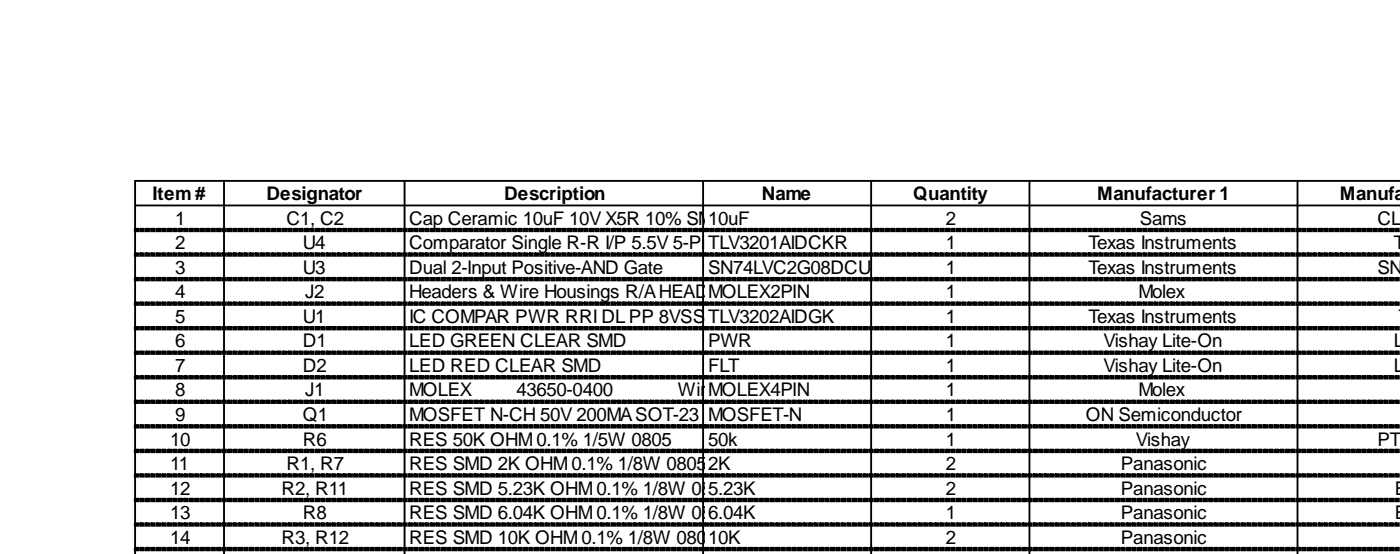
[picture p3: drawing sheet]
<svg xmlns="http://www.w3.org/2000/svg" width="170mm" height="67mm" viewBox="0 0 170 67" stroke-linecap="round" stroke-linejoin="round" font-family="sans-serif">
<defs><g id="words">
<g font-size="2.3">
<text x="18.6" y="24.3">Item #</text>
<text x="21.3" y="27.3">1</text>
<text x="32.4" y="24.3">Designator</text>
<text x="34.9" y="27.3">C1, C2</text>
<text x="49.8" y="27.3">Cap Ceramic 10uF 10V X5R 10% SM1D0u0F805</text>
<text x="61.4" y="24.3">Description</text>
<text x="92.7" y="24.3">Name</text>
<text x="94.5" y="27.3">85C Embos</text>
<text x="106.4" y="27.3">sed T/R 2</text>
<text x="111.2" y="24.3">Quantity</text>
<text x="133.5" y="24.3">Manufacturer 1</text>
<text x="138.7" y="27.3">Sams</text>
<text x="163.1" y="24.3">Manufac</text>
<text x="167.6" y="27.3">CL2</text>
<text x="21.3" y="30.3">2</text>
<text x="21.3" y="33.3">3</text>
<text x="36.8" y="30.3">U4</text>
<text x="36.8" y="33.3">U3</text>
<text x="49.8" y="30.3">Comparator Single R-R I/P 5.5V 5-Pi</text>
<text x="49.8" y="33.3">Dual 2-Input Positive-AND Gate</text>
<text x="85.8" y="30.3">nTLV3201T/R</text>
<text x="86.2" y="33.3">SN74LVC2G08DCU</text>
<text x="87.7" y="30.3">SC-70 AIDCKR</text>
<text x="115.1" y="30.3">1</text>
<text x="115.1" y="33.3">1</text>
<text x="132.5" y="30.3">Texas Instruments</text>
<text x="132.5" y="33.3">Texas Instruments</text>
<text x="167.6" y="33.3">SN7</text>
<text x="169.6" y="30.3">TL</text>
<text x="21.3" y="36.2">4</text>
<text x="21.3" y="39.3">5</text>
<text x="36.8" y="39.3">U1</text>
<text x="37.2" y="36.2">J2</text>
<text x="49.8" y="36.2">Headers &amp; Wire Housings R/AHEAD</text>
<text x="49.8" y="39.3">IC COMPAR PWR RRI DL PP 8VSSOP</text>
<text x="86.2" y="36.2">MOLEX2PIN</text>
<text x="86.2" y="39.3">TLV3202AIDGK</text>
<text x="86.3" y="36.2">ER 2 POS TIN SING</text>
<text x="106.5" y="36.2">LE ROW1</text>
<text x="115.1" y="39.3">1</text>
<text x="132.5" y="39.3">Texas Instruments</text>
<text x="138.6" y="36.2">Molex</text>
<text x="170.2" y="39.3">T</text>
<text x="21.3" y="42.2">6</text>
<text x="21.3" y="45.2">7</text>
<text x="36.8" y="42.2">D1</text>
<text x="36.8" y="45.2">D2</text>
<text x="49.8" y="42.2">LED GREEN CLEAR SMD</text>
<text x="49.8" y="45.2">LED RED CLEAR SMD</text>
<text x="86.2" y="42.2">PWR</text>
<text x="86.2" y="45.2">FLT</text>
<text x="115.1" y="42.2">1</text>
<text x="115.1" y="45.2">1</text>
<text x="134.3" y="42.2">Vishay Lite-On</text>
<text x="134.3" y="45.2">Vishay Lite-On</text>
<text x="169.6" y="42.2">LT</text>
<text x="169.6" y="45.2">LT</text>
<text x="21.3" y="48.1">8</text>
<text x="21.3" y="51.2">9</text>
<text x="36.8" y="51.2">Q1</text>
<text x="37.2" y="48.1">J1</text>
<text x="49.8" y="48.1">MOLEX</text>
<text x="49.8" y="51.2">MOSFET N-CH 50V 200MASOT-23</text>
<text x="62.9" y="48.1">43650-0400</text>
<text x="82.5" y="48.1">Wire-To-BoardN</text>
<text x="86.2" y="48.1">MOLEX4PI Connector, Micro-Fit 3.0</text>
<text x="86.2" y="51.2">MOSFET-N</text>
<text x="115.1" y="48.1">1</text>
<text x="115.1" y="51.2">1</text>
<text x="121.7" y="48.1">436</text>
<text x="125.4" y="48.1">50 Series, SoMolex</text>
<text x="132.2" y="51.2">ON Semiconductor</text>
<text x="138.7" y="48.1">lder, Header, 4 Cont</text>
<text x="158.2" y="48.1">acts, 3 mm</text>
<text x="20.7" y="54.2">10</text>
<text x="20.7" y="57.1">11</text>
<text x="34.9" y="57.1">R1, R7</text>
<text x="36.8" y="54.2">R6</text>
<text x="49.8" y="54.2">RES 50K OHM0.1% 1/5W 0805</text>
<text x="49.8" y="57.1">RES SMD 2K OHM0.1% 1/8W 0805</text>
<text x="86.2" y="54.2">50k</text>
<text x="86.2" y="57.1">2K</text>
<text x="115.1" y="54.2">1</text>
<text x="115.1" y="57.1">2</text>
<text x="136.4" y="57.1">Panasonic</text>
<text x="138.3" y="54.2">Vishay</text>
<text x="167.6" y="54.2">PTN</text>
<text x="20.7" y="60.2">12</text>
<text x="20.7" y="63.1">13</text>
<text x="34.3" y="60.2">R2, R11</text>
<text x="36.8" y="63.1">R8</text>
<text x="49.8" y="60.2">RES SMD 5.23K OHM0.1% 1/8W 0850.5</text>
<text x="49.8" y="63.1">RES SMD 6.04K OHM0.1% 1/8W 0860.5</text>
<text x="88" y="60.2">23K</text>
<text x="88" y="63.1">04K</text>
<text x="115.1" y="60.2">2</text>
<text x="115.1" y="63.1">1</text>
<text x="136.4" y="60.2">Panasonic</text>
<text x="136.4" y="63.1">Panasonic</text>
<text x="169.8" y="60.2">ER</text>
<text x="169.8" y="63.1">ER</text>
<text x="20.7" y="66.2">14</text>
<text x="34.3" y="66.2">R3, R12</text>
<text x="49.8" y="66.2">RES SMD 10K OHM0.1% 1/8W 080</text>
<text x="86" y="66.2">5</text>
<text x="86.2" y="66.2">10K</text>
<text x="115.1" y="66.2">2</text>
<text x="136.4" y="66.2">Panasonic</text>
</g>
</g></defs>
<path d="M16.4 25h154M27.3 22v45.4M49.2 22v45.4M85.6 22v45.4M106 22v45.4M125.3 22v45.4M157.9 22v45.4M170.4 22h-154v45.4" fill="none" stroke="#000" stroke-width=".23"/>
<g fill="#000" stroke="#000" stroke-width=".31">
<path d="M16.4 27.9h.4v.2h-.4zM17.1 27.9h.4v.2h-.4zM17.8 27.9h.3v.2h-.3zM18.5 27.9h.3v.2h-.3zM19.1 27.9h.4v.2h-.4zM19.8 27.9h.3v.2h-.3zM20.5 27.9h.3v.2h-.3zM21.1 27.9h.4v.2h-.4zM21.8 27.9h.3v.2h-.3zM22.4 27.9h.4v.2h-.4zM23.1 27.9h.3v.2h-.3zM23.8 27.9h.3v.2h-.3zM24.5 27.9h.3v.2h-.3zM25.1 27.9h.4v.2h-.4zM25.8 27.9h.3v.2h-.3zM26.5 27.9h.3v.2h-.3zM27.1 27.9h.4v.2h-.4zM27.8 27.9h.3v.2h-.3zM28.5 27.9h.3v.2h-.3zM29.1 27.9h.4v.2h-.4zM29.8 27.9h.3v.2h-.3zM30.5 27.9h.3v.2h-.3zM31.1 27.9h.4v.2h-.4zM31.8 27.9h.3v.2h-.3zM32.5 27.9h.3v.2h-.3zM33.1 27.9h.4v.2h-.4zM33.8 27.9h.3v.2h-.3zM34.5 27.9h.3v.2h-.3zM35.1 27.9h.4v.2h-.4zM35.8 27.9h.3v.2h-.3zM36.5 27.9h.3v.2h-.3zM37.1 27.9h.4v.2h-.4zM37.8 27.9h.3v.2h-.3zM38.5 27.9h.3v.2h-.3zM39.1 27.9h.4v.2h-.4zM39.8 27.9h.3v.2h-.3zM40.5 27.9h.3v.2h-.3zM41.1 27.9h.4v.2h-.4zM41.8 27.9h.3v.2h-.3zM42.5 27.9h.3v.2h-.3zM43.1 27.9h.4v.2h-.4zM43.8 27.9h.3v.2h-.3zM44.5 27.9h.3v.2h-.3zM45.1 27.9h.4v.2h-.4zM45.8 27.9h.3v.2h-.3zM46.5 27.9h.3v.2h-.3zM47.1 27.9h.4v.2h-.4zM47.8 27.9h.3v.2h-.3zM48.5 27.9h.3v.2h-.3zM49.1 27.9h.4v.2h-.4zM49.8 27.9h.3v.2h-.3zM50.5 27.9h.3v.2h-.3zM51.1 27.9h.4v.2h-.4zM51.8 27.9h.3v.2h-.3zM52.5 27.9h.3v.2h-.3zM53.1 27.9h.4v.2h-.4zM53.8 27.9h.3v.2h-.3zM54.5 27.9h.3v.2h-.3zM55.1 27.9h.4v.2h-.4zM55.8 27.9h.3v.2h-.3zM56.5 27.9h.3v.2h-.3zM57.1 27.9h.4v.2h-.4zM57.8 27.9h.3v.2h-.3zM58.5 27.9h.3v.2h-.3zM59.1 27.9h.4v.2h-.4zM59.8 27.9h.3v.2h-.3zM60.5 27.9h.3v.2h-.3zM61.1 27.9h.4v.2h-.4zM61.8 27.9h.3v.2h-.3zM62.5 27.9h.3v.2h-.3zM63.1 27.9h.4v.2h-.4zM63.8 27.9h.3v.2h-.3zM64.5 27.9h.3v.2h-.3zM65.1 27.9h.4v.2h-.4zM65.8 27.9h.3v.2h-.3zM66.5 27.9h.3v.2h-.3zM67.1 27.9h.4v.2h-.4zM67.8 27.9h.3v.2h-.3zM68.5 27.9h.3v.2h-.3zM69.1 27.9h.4v.2h-.4zM69.8 27.9h.3v.2h-.3zM70.5 27.9h.3v.2h-.3zM71.1 27.9h.4v.2h-.4zM71.8 27.9h.3v.2h-.3zM72.5 27.9h.3v.2h-.3zM73.1 27.9h.4v.2h-.4zM73.8 27.9h.3v.2h-.3zM74.5 27.9h.3v.2h-.3zM75.2 27.9h.3v.2h-.3zM75.8 27.9h.4v.2h-.4zM76.5 27.9h.3v.2h-.3zM77.2 27.9h.3v.2h-.3zM77.8 27.9h.4v.2h-.4zM78.5 27.9h.3v.2h-.3zM79.1 27.9h.4v.2h-.4zM79.8 27.9h.3v.2h-.3zM80.5 27.9h.3v.2h-.3zM81.1 27.9h.4v.2h-.4zM81.8 27.9h.4v.2h-.4zM82.5 27.9h.3v.2h-.3zM83.2 27.9h.3v.2h-.3zM83.8 27.9h.4v.2h-.4zM84.5 27.9h.3v.2h-.3zM85.2 27.9h.3v.2h-.3zM85.8 27.9h.4v.2h-.4zM86.5 27.9h.3v.2h-.3zM87.2 27.9h.3v.2h-.3zM87.8 27.9h.4v.2h-.4zM88.5 27.9h.3v.2h-.3zM89.2 27.9h.3v.2h-.3zM89.8 27.9h.4v.2h-.4zM90.5 27.9h.3v.2h-.3zM91.2 27.9h.3v.2h-.3zM91.8 27.9h.4v.2h-.4zM92.5 27.9h.3v.2h-.3zM93.2 27.9h.3v.2h-.3zM93.8 27.9h.4v.2h-.4zM94.5 27.9h.3v.2h-.3zM95.2 27.9h.3v.2h-.3zM95.8 27.9h.4v.2h-.4zM96.5 27.9h.3v.2h-.3zM97.2 27.9h.3v.2h-.3zM97.8 27.9h.4v.2h-.4zM98.5 27.9h.3v.2h-.3zM99.2 27.9h.3v.2h-.3zM99.8 27.9h.4v.2h-.4zM100.5 27.9h.3v.2h-.3zM101.2 27.9h.3v.2h-.3zM101.8 27.9h.4v.2h-.4zM102.5 27.9h.3v.2h-.3zM103.2 27.9h.3v.2h-.3zM103.8 27.9h.4v.2h-.4zM104.5 27.9h.3v.2h-.3zM105.2 27.9h.3v.2h-.3zM105.8 27.9h.4v.2h-.4zM106.5 27.9h.3v.2h-.3zM107.2 27.9h.3v.2h-.3zM107.8 27.9h.4v.2h-.4zM108.5 27.9h.3v.2h-.3zM109.2 27.9h.3v.2h-.3zM109.8 27.9h.4v.2h-.4zM110.5 27.9h.3v.2h-.3zM111.2 27.9h.3v.2h-.3zM111.8 27.9h.4v.2h-.4zM112.5 27.9h.3v.2h-.3zM113.2 27.9h.3v.2h-.3zM113.8 27.9h.4v.2h-.4zM114.5 27.9h.3v.2h-.3zM115.2 27.9h.3v.2h-.3zM115.8 27.9h.4v.2h-.4zM116.5 27.9h.3v.2h-.3zM117.2 27.9h.3v.2h-.3zM117.8 27.9h.4v.2h-.4zM118.5 27.9h.3v.2h-.3zM119.2 27.9h.3v.2h-.3zM119.8 27.9h.4v.2h-.4zM120.5 27.9h.3v.2h-.3zM121.2 27.9h.3v.2h-.3zM121.8 27.9h.4v.2h-.4zM122.5 27.9h.3v.2h-.3zM123.2 27.9h.3v.2h-.3zM123.8 27.9h.4v.2h-.4zM124.5 27.9h.3v.2h-.3zM125.2 27.9h.3v.2h-.3zM125.8 27.9h.4v.2h-.4zM126.5 27.9h.3v.2h-.3zM127.2 27.9h.3v.2h-.3zM127.8 27.9h.4v.2h-.4zM128.5 27.9h.3v.2h-.3zM129.2 27.9h.3v.2h-.3zM129.8 27.9h.4v.2h-.4zM130.5 27.9h.3v.2h-.3zM131.2 27.9h.3v.2h-.3zM131.9 27.9h.3v.2h-.3zM132.5 27.9h.4v.2h-.4zM133.2 27.9h.3v.2h-.3zM133.9 27.9h.3v.2h-.3zM134.5 27.9h.3v.2h-.3zM135.2 27.9h.3v.2h-.3zM135.8 27.9h.4v.2h-.4zM136.5 27.9h.3v.2h-.3zM137.2 27.9h.3v.2h-.3zM137.8 27.9h.4v.2h-.4zM138.5 27.9h.3v.2h-.3zM139.2 27.9h.3v.2h-.3zM139.9 27.9h.3v.2h-.3zM140.5 27.9h.4v.2h-.4zM141.2 27.9h.3v.2h-.3zM141.9 27.9h.3v.2h-.3zM142.5 27.9h.4v.2h-.4zM143.2 27.9h.3v.2h-.3zM143.9 27.9h.3v.2h-.3zM144.5 27.9h.4v.2h-.4zM145.2 27.9h.3v.2h-.3zM145.9 27.9h.3v.2h-.3zM146.5 27.9h.4v.2h-.4zM147.2 27.9h.3v.2h-.3zM147.9 27.9h.3v.2h-.3zM148.5 27.9h.4v.2h-.4zM149.2 27.9h.3v.2h-.3zM149.9 27.9h.3v.2h-.3zM150.5 27.9h.4v.2h-.4zM151.2 27.9h.3v.2h-.3zM151.9 27.9h.3v.2h-.3zM152.5 27.9h.4v.2h-.4zM153.2 27.9h.3v.2h-.3zM153.9 27.9h.3v.2h-.3zM154.5 27.9h.4v.2h-.4zM155.2 27.9h.3v.2h-.3zM155.9 27.9h.3v.2h-.3zM156.5 27.9h.4v.2h-.4zM157.2 27.9h.3v.2h-.3zM157.9 27.9h.3v.2h-.3zM158.5 27.9h.4v.2h-.4zM159.2 27.9h.3v.2h-.3zM159.9 27.9h.3v.2h-.3zM160.5 27.9h.4v.2h-.4zM161.2 27.9h.3v.2h-.3zM161.9 27.9h.3v.2h-.3zM162.5 27.9h.4v.2h-.4zM163.2 27.9h.3v.2h-.3zM163.9 27.9h.3v.2h-.3zM164.5 27.9h.4v.2h-.4zM165.2 27.9h.3v.2h-.3zM165.9 27.9h.3v.2h-.3zM166.5 27.9h.4v.2h-.4zM167.2 27.9h.3v.2h-.3zM167.9 27.9h.3v.2h-.3zM168.5 27.9h.4v.2h-.4zM169.2 27.9h.3v.2h-.3zM169.9 27.9h.3v.2h-.3zM170.4 27.9v.2zM170.4 27.9v.2zM170.4 27.9v.2zM170.4 27.9v.2zM170.4 27.9v.2zM170.4 27.9v.2zM170.4 27.9v.2zM170.4 27.9v.2zM170.4 27.9v.2zM170.4 27.9v.2zM170.4 27.9v.2zM170.4 27.9v.2zM170.4 27.9v.2zM170.4 27.9v.2zM170.4 27.9v.2zM170.4 27.9v.2zM170.4 27.9v.2zM170.4 27.9v.2zM170.4 27.9v.2zM170.4 27.9v.2zM170.4 27.9v.2zM170.4 27.9v.2zM170.4 27.9v.2zM170.4 27.9v.2zM170.4 27.9v.2zM170.4 27.9v.2zM170.4 27.9v.2zM170.4 27.9v.2zM170.4 27.9v.2zM170.4 27.9v.2zM170.4 27.9v.2zM170.4 27.9v.2zM170.4 27.9v.2zM170.4 27.9v.2zM170.4 27.9v.2zM170.4 27.9v.2zM170.4 27.9v.2zM170.4 27.9v.2zM170.4 27.9v.2zM170.4 27.9v.2zM170.4 27.9v.2zM170.4 27.9v.2zM170.4 27.9v.2zM170.4 27.9v.2zM170.4 27.9v.2zM170.4 27.9v.2zM170.4 27.9v.2zM170.4 27.9v.2zM170.4 27.9v.2zM170.4 27.9v.2zM170.4 27.9v.2zM170.4 27.9v.2zM170.4 27.9v.2zM170.4 27.9v.2zM170.4 27.9v.2zM170.4 27.9v.2zM170.4 27.9v.2zM170.4 27.9v.2zM170.4 27.9v.2zM170.4 27.9v.2zM170.4 27.9v.2zM170.4 27.9v.2zM170.4 27.9v.2zM170.4 27.9v.2zM170.4 27.9v.2zM170.4 27.9v.2zM170.4 27.9v.2zM170.4 27.9v.2zM170.4 27.9v.2zM170.4 27.9v.2zM170.4 27.9v.2zM170.4 27.9v.2zM170.4 27.9v.2zM170.4 27.9v.2zM170.4 27.9v.2zM170.4 27.9v.2zM170.4 27.9v.2zM170.4 27.9v.2zM170.4 27.9v.2zM170.4 27.9v.2zM170.4 27.9v.2zM170.4 27.9v.2zM170.4 27.9v.2zM170.4 27.9v.2zM170.4 27.9v.2zM170.4 27.9v.2zM170.4 27.9v.2zM170.4 27.9v.2zM170.4 27.9v.2zM170.4 27.9v.2zM170.4 27.9v.2zM170.4 27.9v.2zM170.4 27.9v.2zM170.4 27.9v.2zM170.4 27.9v.2zM170.4 27.9v.2zM170.4 27.9v.2zM170.4 27.9v.2zM170.4 27.9v.2zM170.4 27.9v.2zM170.4 27.9v.2zM170.4 27.9v.2zM170.4 27.9v.2z"/>
<path d="M16.4 30.8h.4v.3h-.4zM17.1 30.8h.4v.3h-.4zM17.8 30.8h.3v.3h-.3zM18.5 30.8h.3v.3h-.3zM19.1 30.8h.4v.3h-.4zM19.8 30.8h.3v.3h-.3zM20.5 30.8h.3v.3h-.3zM21.1 30.8h.4v.3h-.4zM21.8 30.8h.3v.3h-.3zM22.4 30.8h.4v.3h-.4zM23.1 30.8h.3v.3h-.3zM23.8 30.8h.3v.3h-.3zM24.5 30.8h.3v.3h-.3zM25.1 30.8h.4v.3h-.4zM25.8 30.8h.3v.3h-.3zM26.5 30.8h.3v.3h-.3zM27.1 30.8h.4v.3h-.4zM27.8 30.8h.3v.3h-.3zM28.5 30.8h.3v.3h-.3zM29.1 30.8h.4v.3h-.4zM29.8 30.8h.3v.3h-.3zM30.5 30.8h.3v.3h-.3zM31.1 30.8h.4v.3h-.4zM31.8 30.8h.3v.3h-.3zM32.5 30.8h.3v.3h-.3zM33.1 30.8h.4v.3h-.4zM33.8 30.8h.3v.3h-.3zM34.5 30.8h.3v.3h-.3zM35.1 30.8h.4v.3h-.4zM35.8 30.8h.3v.3h-.3zM36.5 30.8h.3v.3h-.3zM37.1 30.8h.4v.3h-.4zM37.8 30.8h.3v.3h-.3zM38.5 30.8h.3v.3h-.3zM39.1 30.8h.4v.3h-.4zM39.8 30.8h.3v.3h-.3zM40.5 30.8h.3v.3h-.3zM41.1 30.8h.4v.3h-.4zM41.8 30.8h.3v.3h-.3zM42.5 30.8h.3v.3h-.3zM43.1 30.8h.4v.3h-.4zM43.8 30.8h.3v.3h-.3zM44.5 30.8h.3v.3h-.3zM45.1 30.8h.4v.3h-.4zM45.8 30.8h.3v.3h-.3zM46.5 30.8h.3v.3h-.3zM47.1 30.8h.4v.3h-.4zM47.8 30.8h.3v.3h-.3zM48.5 30.8h.3v.3h-.3zM49.1 30.8h.4v.3h-.4zM49.8 30.8h.3v.3h-.3zM50.5 30.8h.3v.3h-.3zM51.1 30.8h.4v.3h-.4zM51.8 30.8h.3v.3h-.3zM52.5 30.8h.3v.3h-.3zM53.1 30.8h.4v.3h-.4zM53.8 30.8h.3v.3h-.3zM54.5 30.8h.3v.3h-.3zM55.1 30.8h.4v.3h-.4zM55.8 30.8h.3v.3h-.3zM56.5 30.8h.3v.3h-.3zM57.1 30.8h.4v.3h-.4zM57.8 30.8h.3v.3h-.3zM58.5 30.8h.3v.3h-.3zM59.1 30.8h.4v.3h-.4zM59.8 30.8h.3v.3h-.3zM60.5 30.8h.3v.3h-.3zM61.1 30.8h.4v.3h-.4zM61.8 30.8h.3v.3h-.3zM62.5 30.8h.3v.3h-.3zM63.1 30.8h.4v.3h-.4zM63.8 30.8h.3v.3h-.3zM64.5 30.8h.3v.3h-.3zM65.1 30.8h.4v.3h-.4zM65.8 30.8h.3v.3h-.3zM66.5 30.8h.3v.3h-.3zM67.1 30.8h.4v.3h-.4zM67.8 30.8h.3v.3h-.3zM68.5 30.8h.3v.3h-.3zM69.1 30.8h.4v.3h-.4zM69.8 30.8h.3v.3h-.3zM70.5 30.8h.3v.3h-.3zM71.1 30.8h.4v.3h-.4zM71.8 30.8h.3v.3h-.3zM72.5 30.8h.3v.3h-.3zM73.1 30.8h.4v.3h-.4zM73.8 30.8h.3v.3h-.3zM74.5 30.8h.3v.3h-.3zM75.2 30.8h.3v.3h-.3zM75.8 30.8h.4v.3h-.4zM76.5 30.8h.3v.3h-.3zM77.2 30.8h.3v.3h-.3zM77.8 30.8h.4v.3h-.4zM78.5 30.8h.3v.3h-.3zM79.1 30.8h.4v.3h-.4zM79.8 30.8h.3v.3h-.3zM80.5 30.8h.3v.3h-.3zM81.1 30.8h.4v.3h-.4zM81.8 30.8h.4v.3h-.4zM82.5 30.8h.3v.3h-.3zM83.2 30.8h.3v.3h-.3zM83.8 30.8h.4v.3h-.4zM84.5 30.8h.3v.3h-.3zM85.2 30.8h.3v.3h-.3zM85.8 30.8h.4v.3h-.4zM86.5 30.8h.3v.3h-.3zM87.2 30.8h.3v.3h-.3zM87.8 30.8h.4v.3h-.4zM88.5 30.8h.3v.3h-.3zM89.2 30.8h.3v.3h-.3zM89.8 30.8h.4v.3h-.4zM90.5 30.8h.3v.3h-.3zM91.2 30.8h.3v.3h-.3zM91.8 30.8h.4v.3h-.4zM92.5 30.8h.3v.3h-.3zM93.2 30.8h.3v.3h-.3zM93.8 30.8h.4v.3h-.4zM94.5 30.8h.3v.3h-.3zM95.2 30.8h.3v.3h-.3zM95.8 30.8h.4v.3h-.4zM96.5 30.8h.3v.3h-.3zM97.2 30.8h.3v.3h-.3zM97.8 30.8h.4v.3h-.4zM98.5 30.8h.3v.3h-.3zM99.2 30.8h.3v.3h-.3zM99.8 30.8h.4v.3h-.4zM100.5 30.8h.3v.3h-.3zM101.2 30.8h.3v.3h-.3zM101.8 30.8h.4v.3h-.4zM102.5 30.8h.3v.3h-.3zM103.2 30.8h.3v.3h-.3zM103.8 30.8h.4v.3h-.4zM104.5 30.8h.3v.3h-.3zM105.2 30.8h.3v.3h-.3zM105.8 30.8h.4v.3h-.4zM106.5 30.8h.3v.3h-.3zM107.2 30.8h.3v.3h-.3zM107.8 30.8h.4v.3h-.4zM108.5 30.8h.3v.3h-.3zM109.2 30.8h.3v.3h-.3zM109.8 30.8h.4v.3h-.4zM110.5 30.8h.3v.3h-.3zM111.2 30.8h.3v.3h-.3zM111.8 30.8h.4v.3h-.4zM112.5 30.8h.3v.3h-.3zM113.2 30.8h.3v.3h-.3zM113.8 30.8h.4v.3h-.4zM114.5 30.8h.3v.3h-.3zM115.2 30.8h.3v.3h-.3zM115.8 30.8h.4v.3h-.4zM116.5 30.8h.3v.3h-.3zM117.2 30.8h.3v.3h-.3zM117.8 30.8h.4v.3h-.4zM118.5 30.8h.3v.3h-.3zM119.2 30.8h.3v.3h-.3zM119.8 30.8h.4v.3h-.4zM120.5 30.8h.3v.3h-.3zM121.2 30.8h.3v.3h-.3zM121.8 30.8h.4v.3h-.4zM122.5 30.8h.3v.3h-.3zM123.2 30.8h.3v.3h-.3zM123.8 30.8h.4v.3h-.4zM124.5 30.8h.3v.3h-.3zM125.2 30.8h.3v.3h-.3zM125.8 30.8h.4v.3h-.4zM126.5 30.8h.3v.3h-.3zM127.2 30.8h.3v.3h-.3zM127.8 30.8h.4v.3h-.4zM128.5 30.8h.3v.3h-.3zM129.2 30.8h.3v.3h-.3zM129.8 30.8h.4v.3h-.4zM130.5 30.8h.3v.3h-.3zM131.2 30.8h.3v.3h-.3zM131.9 30.8h.3v.3h-.3zM132.5 30.8h.4v.3h-.4zM133.2 30.8h.3v.3h-.3zM133.9 30.8h.3v.3h-.3zM134.5 30.8h.3v.3h-.3zM135.2 30.8h.3v.3h-.3zM135.8 30.8h.4v.3h-.4zM136.5 30.8h.3v.3h-.3zM137.2 30.8h.3v.3h-.3zM137.8 30.8h.4v.3h-.4zM138.5 30.8h.3v.3h-.3zM139.2 30.8h.3v.3h-.3zM139.9 30.8h.3v.3h-.3zM140.5 30.8h.4v.3h-.4zM141.2 30.8h.3v.3h-.3zM141.9 30.8h.3v.3h-.3zM142.5 30.8h.4v.3h-.4zM143.2 30.8h.3v.3h-.3zM143.9 30.8h.3v.3h-.3zM144.5 30.8h.4v.3h-.4zM145.2 30.8h.3v.3h-.3zM145.9 30.8h.3v.3h-.3zM146.5 30.8h.4v.3h-.4zM147.2 30.8h.3v.3h-.3zM147.9 30.8h.3v.3h-.3zM148.5 30.8h.4v.3h-.4zM149.2 30.8h.3v.3h-.3zM149.9 30.8h.3v.3h-.3zM150.5 30.8h.4v.3h-.4zM151.2 30.8h.3v.3h-.3zM151.9 30.8h.3v.3h-.3zM152.5 30.8h.4v.3h-.4zM153.2 30.8h.3v.3h-.3zM153.9 30.8h.3v.3h-.3zM154.5 30.8h.4v.3h-.4zM155.2 30.8h.3v.3h-.3zM155.9 30.8h.3v.3h-.3zM156.5 30.8h.4v.3h-.4zM157.2 30.8h.3v.3h-.3zM157.9 30.8h.3v.3h-.3zM158.5 30.8h.4v.3h-.4zM159.2 30.8h.3v.3h-.3zM159.9 30.8h.3v.3h-.3zM160.5 30.8h.4v.3h-.4zM161.2 30.8h.3v.3h-.3zM161.9 30.8h.3v.3h-.3zM162.5 30.8h.4v.3h-.4zM163.2 30.8h.3v.3h-.3zM163.9 30.8h.3v.3h-.3zM164.5 30.8h.4v.3h-.4zM165.2 30.8h.3v.3h-.3zM165.9 30.8h.3v.3h-.3zM166.5 30.8h.4v.3h-.4zM167.2 30.8h.3v.3h-.3zM167.9 30.8h.3v.3h-.3zM168.5 30.8h.4v.3h-.4zM169.2 30.8h.3v.3h-.3zM169.9 30.8h.3v.3h-.3zM170.4 30.8v.3zM170.4 30.8v.3zM170.4 30.8v.3zM170.4 30.8v.3zM170.4 30.8v.3zM170.4 30.8v.3zM170.4 30.8v.3zM170.4 30.8v.3zM170.4 30.8v.3zM170.4 30.8v.3zM170.4 30.8v.3zM170.4 30.8v.3zM170.4 30.8v.3zM170.4 30.8v.3zM170.4 30.8v.3zM170.4 30.8v.3zM170.4 30.8v.3zM170.4 30.8v.3zM170.4 30.8v.3zM170.4 30.8v.3zM170.4 30.8v.3zM170.4 30.8v.3zM170.4 30.8v.3zM170.4 30.8v.3zM170.4 30.8v.3zM170.4 30.8v.3zM170.4 30.8v.3zM170.4 30.8v.3zM170.4 30.8v.3zM170.4 30.8v.3zM170.4 30.8v.3zM170.4 30.8v.3zM170.4 30.8v.3zM170.4 30.8v.3zM170.4 30.8v.3zM170.4 30.8v.3zM170.4 30.8v.3zM170.4 30.8v.3zM170.4 30.8v.3zM170.4 30.8v.3zM170.4 30.8v.3zM170.4 30.8v.3zM170.4 30.8v.3zM170.4 30.8v.3zM170.4 30.8v.3zM170.4 30.8v.3zM170.4 30.8v.3zM170.4 30.8v.3zM170.4 30.8v.3zM170.4 30.8v.3zM170.4 30.8v.3zM170.4 30.8v.3zM170.4 30.8v.3zM170.4 30.8v.3zM170.4 30.8v.3zM170.4 30.8v.3zM170.4 30.8v.3zM170.4 30.8v.3zM170.4 30.8v.3zM170.4 30.8v.3zM170.4 30.8v.3zM170.4 30.8v.3zM170.4 30.8v.3zM170.4 30.8v.3zM170.4 30.8v.3zM170.4 30.8v.3zM170.4 30.8v.3zM170.4 30.8v.3zM170.4 30.8v.3zM170.4 30.8v.3zM170.4 30.8v.3zM170.4 30.8v.3zM170.4 30.8v.3zM170.4 30.8v.3zM170.4 30.8v.3zM170.4 30.8v.3zM170.4 30.8v.3zM170.4 30.8v.3zM170.4 30.8v.3zM170.4 30.8v.3zM170.4 30.8v.3zM170.4 30.8v.3zM170.4 30.8v.3zM170.4 30.8v.3zM170.4 30.8v.3zM170.4 30.8v.3zM170.4 30.8v.3zM170.4 30.8v.3zM170.4 30.8v.3zM170.4 30.8v.3zM170.4 30.8v.3zM170.4 30.8v.3zM170.4 30.8v.3zM170.4 30.8v.3zM170.4 30.8v.3zM170.4 30.8v.3zM170.4 30.8v.3zM170.4 30.8v.3zM170.4 30.8v.3zM170.4 30.8v.3zM170.4 30.8v.3zM170.4 30.8v.3zM170.4 30.8v.3z"/>
<path d="M16.4 33.8h.4v.3h-.4zM17.1 33.8h.4v.3h-.4zM17.8 33.8h.3v.3h-.3zM18.5 33.8h.3v.3h-.3zM19.1 33.8h.4v.3h-.4zM19.8 33.8h.3v.3h-.3zM20.5 33.8h.3v.3h-.3zM21.1 33.8h.4v.3h-.4zM21.8 33.8h.3v.3h-.3zM22.4 33.8h.4v.3h-.4zM23.1 33.8h.3v.3h-.3zM23.8 33.8h.3v.3h-.3zM24.5 33.8h.3v.3h-.3zM25.1 33.8h.4v.3h-.4zM25.8 33.8h.3v.3h-.3zM26.5 33.8h.3v.3h-.3zM27.1 33.8h.4v.3h-.4zM27.8 33.8h.3v.3h-.3zM28.5 33.8h.3v.3h-.3zM29.1 33.8h.4v.3h-.4zM29.8 33.8h.3v.3h-.3zM30.5 33.8h.3v.3h-.3zM31.1 33.8h.4v.3h-.4zM31.8 33.8h.3v.3h-.3zM32.5 33.8h.3v.3h-.3zM33.1 33.8h.4v.3h-.4zM33.8 33.8h.3v.3h-.3zM34.5 33.8h.3v.3h-.3zM35.1 33.8h.4v.3h-.4zM35.8 33.8h.3v.3h-.3zM36.5 33.8h.3v.3h-.3zM37.1 33.8h.4v.3h-.4zM37.8 33.8h.3v.3h-.3zM38.5 33.8h.3v.3h-.3zM39.1 33.8h.4v.3h-.4zM39.8 33.8h.3v.3h-.3zM40.5 33.8h.3v.3h-.3zM41.1 33.8h.4v.3h-.4zM41.8 33.8h.3v.3h-.3zM42.5 33.8h.3v.3h-.3zM43.1 33.8h.4v.3h-.4zM43.8 33.8h.3v.3h-.3zM44.5 33.8h.3v.3h-.3zM45.1 33.8h.4v.3h-.4zM45.8 33.8h.3v.3h-.3zM46.5 33.8h.3v.3h-.3zM47.1 33.8h.4v.3h-.4zM47.8 33.8h.3v.3h-.3zM48.5 33.8h.3v.3h-.3zM49.1 33.8h.4v.3h-.4zM49.8 33.8h.3v.3h-.3zM50.5 33.8h.3v.3h-.3zM51.1 33.8h.4v.3h-.4zM51.8 33.8h.3v.3h-.3zM52.5 33.8h.3v.3h-.3zM53.1 33.8h.4v.3h-.4zM53.8 33.8h.3v.3h-.3zM54.5 33.8h.3v.3h-.3zM55.1 33.8h.4v.3h-.4zM55.8 33.8h.3v.3h-.3zM56.5 33.8h.3v.3h-.3zM57.1 33.8h.4v.3h-.4zM57.8 33.8h.3v.3h-.3zM58.5 33.8h.3v.3h-.3zM59.1 33.8h.4v.3h-.4zM59.8 33.8h.3v.3h-.3zM60.5 33.8h.3v.3h-.3zM61.1 33.8h.4v.3h-.4zM61.8 33.8h.3v.3h-.3zM62.5 33.8h.3v.3h-.3zM63.1 33.8h.4v.3h-.4zM63.8 33.8h.3v.3h-.3zM64.5 33.8h.3v.3h-.3zM65.1 33.8h.4v.3h-.4zM65.8 33.8h.3v.3h-.3zM66.5 33.8h.3v.3h-.3zM67.1 33.8h.4v.3h-.4zM67.8 33.8h.3v.3h-.3zM68.5 33.8h.3v.3h-.3zM69.1 33.8h.4v.3h-.4zM69.8 33.8h.3v.3h-.3zM70.5 33.8h.3v.3h-.3zM71.1 33.8h.4v.3h-.4zM71.8 33.8h.3v.3h-.3zM72.5 33.8h.3v.3h-.3zM73.1 33.8h.4v.3h-.4zM73.8 33.8h.3v.3h-.3zM74.5 33.8h.3v.3h-.3zM75.2 33.8h.3v.3h-.3zM75.8 33.8h.4v.3h-.4zM76.5 33.8h.3v.3h-.3zM77.2 33.8h.3v.3h-.3zM77.8 33.8h.4v.3h-.4zM78.5 33.8h.3v.3h-.3zM79.1 33.8h.4v.3h-.4zM79.8 33.8h.3v.3h-.3zM80.5 33.8h.3v.3h-.3zM81.1 33.8h.4v.3h-.4zM81.8 33.8h.4v.3h-.4zM82.5 33.8h.3v.3h-.3zM83.2 33.8h.3v.3h-.3zM83.8 33.8h.4v.3h-.4zM84.5 33.8h.3v.3h-.3zM85.2 33.8h.3v.3h-.3zM85.8 33.8h.4v.3h-.4zM86.5 33.8h.3v.3h-.3zM87.2 33.8h.3v.3h-.3zM87.8 33.8h.4v.3h-.4zM88.5 33.8h.3v.3h-.3zM89.2 33.8h.3v.3h-.3zM89.8 33.8h.4v.3h-.4zM90.5 33.8h.3v.3h-.3zM91.2 33.8h.3v.3h-.3zM91.8 33.8h.4v.3h-.4zM92.5 33.8h.3v.3h-.3zM93.2 33.8h.3v.3h-.3zM93.8 33.8h.4v.3h-.4zM94.5 33.8h.3v.3h-.3zM95.2 33.8h.3v.3h-.3zM95.8 33.8h.4v.3h-.4zM96.5 33.8h.3v.3h-.3zM97.2 33.8h.3v.3h-.3zM97.8 33.8h.4v.3h-.4zM98.5 33.8h.3v.3h-.3zM99.2 33.8h.3v.3h-.3zM99.8 33.8h.4v.3h-.4zM100.5 33.8h.3v.3h-.3zM101.2 33.8h.3v.3h-.3zM101.8 33.8h.4v.3h-.4zM102.5 33.8h.3v.3h-.3zM103.2 33.8h.3v.3h-.3zM103.8 33.8h.4v.3h-.4zM104.5 33.8h.3v.3h-.3zM105.2 33.8h.3v.3h-.3zM105.8 33.8h.4v.3h-.4zM106.5 33.8h.3v.3h-.3zM107.2 33.8h.3v.3h-.3zM107.8 33.8h.4v.3h-.4zM108.5 33.8h.3v.3h-.3zM109.2 33.8h.3v.3h-.3zM109.8 33.8h.4v.3h-.4zM110.5 33.8h.3v.3h-.3zM111.2 33.8h.3v.3h-.3zM111.8 33.8h.4v.3h-.4zM112.5 33.8h.3v.3h-.3zM113.2 33.8h.3v.3h-.3zM113.8 33.8h.4v.3h-.4zM114.5 33.8h.3v.3h-.3zM115.2 33.8h.3v.3h-.3zM115.8 33.8h.4v.3h-.4zM116.5 33.8h.3v.3h-.3zM117.2 33.8h.3v.3h-.3zM117.8 33.8h.4v.3h-.4zM118.5 33.8h.3v.3h-.3zM119.2 33.8h.3v.3h-.3zM119.8 33.8h.4v.3h-.4zM120.5 33.8h.3v.3h-.3zM121.2 33.8h.3v.3h-.3zM121.8 33.8h.4v.3h-.4zM122.5 33.8h.3v.3h-.3zM123.2 33.8h.3v.3h-.3zM123.8 33.8h.4v.3h-.4zM124.5 33.8h.3v.3h-.3zM125.2 33.8h.3v.3h-.3zM125.8 33.8h.4v.3h-.4zM126.5 33.8h.3v.3h-.3zM127.2 33.8h.3v.3h-.3zM127.8 33.8h.4v.3h-.4zM128.5 33.8h.3v.3h-.3zM129.2 33.8h.3v.3h-.3zM129.8 33.8h.4v.3h-.4zM130.5 33.8h.3v.3h-.3zM131.2 33.8h.3v.3h-.3zM131.9 33.8h.3v.3h-.3zM132.5 33.8h.4v.3h-.4zM133.2 33.8h.3v.3h-.3zM133.9 33.8h.3v.3h-.3zM134.5 33.8h.3v.3h-.3zM135.2 33.8h.3v.3h-.3zM135.8 33.8h.4v.3h-.4zM136.5 33.8h.3v.3h-.3zM137.2 33.8h.3v.3h-.3zM137.8 33.8h.4v.3h-.4zM138.5 33.8h.3v.3h-.3zM139.2 33.8h.3v.3h-.3zM139.9 33.8h.3v.3h-.3zM140.5 33.8h.4v.3h-.4zM141.2 33.8h.3v.3h-.3zM141.9 33.8h.3v.3h-.3zM142.5 33.8h.4v.3h-.4zM143.2 33.8h.3v.3h-.3zM143.9 33.8h.3v.3h-.3zM144.5 33.8h.4v.3h-.4zM145.2 33.8h.3v.3h-.3zM145.9 33.8h.3v.3h-.3zM146.5 33.8h.4v.3h-.4zM147.2 33.8h.3v.3h-.3zM147.9 33.8h.3v.3h-.3zM148.5 33.8h.4v.3h-.4zM149.2 33.8h.3v.3h-.3zM149.9 33.8h.3v.3h-.3zM150.5 33.8h.4v.3h-.4zM151.2 33.8h.3v.3h-.3zM151.9 33.8h.3v.3h-.3zM152.5 33.8h.4v.3h-.4zM153.2 33.8h.3v.3h-.3zM153.9 33.8h.3v.3h-.3zM154.5 33.8h.4v.3h-.4zM155.2 33.8h.3v.3h-.3zM155.9 33.8h.3v.3h-.3zM156.5 33.8h.4v.3h-.4zM157.2 33.8h.3v.3h-.3zM157.9 33.8h.3v.3h-.3zM158.5 33.8h.4v.3h-.4zM159.2 33.8h.3v.3h-.3zM159.9 33.8h.3v.3h-.3zM160.5 33.8h.4v.3h-.4zM161.2 33.8h.3v.3h-.3zM161.9 33.8h.3v.3h-.3zM162.5 33.8h.4v.3h-.4zM163.2 33.8h.3v.3h-.3zM163.9 33.8h.3v.3h-.3zM164.5 33.8h.4v.3h-.4zM165.2 33.8h.3v.3h-.3zM165.9 33.8h.3v.3h-.3zM166.5 33.8h.4v.3h-.4zM167.2 33.8h.3v.3h-.3zM167.9 33.8h.3v.3h-.3zM168.5 33.8h.4v.3h-.4zM169.2 33.8h.3v.3h-.3zM169.9 33.8h.3v.3h-.3zM170.4 33.8v.3zM170.4 33.8v.3zM170.4 33.8v.3zM170.4 33.8v.3zM170.4 33.8v.3zM170.4 33.8v.3zM170.4 33.8v.3zM170.4 33.8v.3zM170.4 33.8v.3zM170.4 33.8v.3zM170.4 33.8v.3zM170.4 33.8v.3zM170.4 33.8v.3zM170.4 33.8v.3zM170.4 33.8v.3zM170.4 33.8v.3zM170.4 33.8v.3zM170.4 33.8v.3zM170.4 33.8v.3zM170.4 33.8v.3zM170.4 33.8v.3zM170.4 33.8v.3zM170.4 33.8v.3zM170.4 33.8v.3zM170.4 33.8v.3zM170.4 33.8v.3zM170.4 33.8v.3zM170.4 33.8v.3zM170.4 33.8v.3zM170.4 33.8v.3zM170.4 33.8v.3zM170.4 33.8v.3zM170.4 33.8v.3zM170.4 33.8v.3zM170.4 33.8v.3zM170.4 33.8v.3zM170.4 33.8v.3zM170.4 33.8v.3zM170.4 33.8v.3zM170.4 33.8v.3zM170.4 33.8v.3zM170.4 33.8v.3zM170.4 33.8v.3zM170.4 33.8v.3zM170.4 33.8v.3zM170.4 33.8v.3zM170.4 33.8v.3zM170.4 33.8v.3zM170.4 33.8v.3zM170.4 33.8v.3zM170.4 33.8v.3zM170.4 33.8v.3zM170.4 33.8v.3zM170.4 33.8v.3zM170.4 33.8v.3zM170.4 33.8v.3zM170.4 33.8v.3zM170.4 33.8v.3zM170.4 33.8v.3zM170.4 33.8v.3zM170.4 33.8v.3zM170.4 33.8v.3zM170.4 33.8v.3zM170.4 33.8v.3zM170.4 33.8v.3zM170.4 33.8v.3zM170.4 33.8v.3zM170.4 33.8v.3zM170.4 33.8v.3zM170.4 33.8v.3zM170.4 33.8v.3zM170.4 33.8v.3zM170.4 33.8v.3zM170.4 33.8v.3zM170.4 33.8v.3zM170.4 33.8v.3zM170.4 33.8v.3zM170.4 33.8v.3zM170.4 33.8v.3zM170.4 33.8v.3zM170.4 33.8v.3zM170.4 33.8v.3zM170.4 33.8v.3zM170.4 33.8v.3zM170.4 33.8v.3zM170.4 33.8v.3zM170.4 33.8v.3zM170.4 33.8v.3zM170.4 33.8v.3zM170.4 33.8v.3zM170.4 33.8v.3zM170.4 33.8v.3zM170.4 33.8v.3zM170.4 33.8v.3zM170.4 33.8v.3zM170.4 33.8v.3zM170.4 33.8v.3zM170.4 33.8v.3zM170.4 33.8v.3zM170.4 33.8v.3zM170.4 33.8v.3zM170.4 33.8v.3zM170.4 33.8v.3z"/>
<path d="M16.4 36.8h.4v.2h-.4zM17.1 36.8h.4v.2h-.4zM17.8 36.8h.3v.2h-.3zM18.5 36.8h.3v.2h-.3zM19.1 36.8h.4v.2h-.4zM19.8 36.8h.3v.2h-.3zM20.5 36.8h.3v.2h-.3zM21.1 36.8h.4v.2h-.4zM21.8 36.8h.3v.2h-.3zM22.4 36.8h.4v.2h-.4zM23.1 36.8h.3v.2h-.3zM23.8 36.8h.3v.2h-.3zM24.5 36.8h.3v.2h-.3zM25.1 36.8h.4v.2h-.4zM25.8 36.8h.3v.2h-.3zM26.5 36.8h.3v.2h-.3zM27.1 36.8h.4v.2h-.4zM27.8 36.8h.3v.2h-.3zM28.5 36.8h.3v.2h-.3zM29.1 36.8h.4v.2h-.4zM29.8 36.8h.3v.2h-.3zM30.5 36.8h.3v.2h-.3zM31.1 36.8h.4v.2h-.4zM31.8 36.8h.3v.2h-.3zM32.5 36.8h.3v.2h-.3zM33.1 36.8h.4v.2h-.4zM33.8 36.8h.3v.2h-.3zM34.5 36.8h.3v.2h-.3zM35.1 36.8h.4v.2h-.4zM35.8 36.8h.3v.2h-.3zM36.5 36.8h.3v.2h-.3zM37.1 36.8h.4v.2h-.4zM37.8 36.8h.3v.2h-.3zM38.5 36.8h.3v.2h-.3zM39.1 36.8h.4v.2h-.4zM39.8 36.8h.3v.2h-.3zM40.5 36.8h.3v.2h-.3zM41.1 36.8h.4v.2h-.4zM41.8 36.8h.3v.2h-.3zM42.5 36.8h.3v.2h-.3zM43.1 36.8h.4v.2h-.4zM43.8 36.8h.3v.2h-.3zM44.5 36.8h.3v.2h-.3zM45.1 36.8h.4v.2h-.4zM45.8 36.8h.3v.2h-.3zM46.5 36.8h.3v.2h-.3zM47.1 36.8h.4v.2h-.4zM47.8 36.8h.3v.2h-.3zM48.5 36.8h.3v.2h-.3zM49.1 36.8h.4v.2h-.4zM49.8 36.8h.3v.2h-.3zM50.5 36.8h.3v.2h-.3zM51.1 36.8h.4v.2h-.4zM51.8 36.8h.3v.2h-.3zM52.5 36.8h.3v.2h-.3zM53.1 36.8h.4v.2h-.4zM53.8 36.8h.3v.2h-.3zM54.5 36.8h.3v.2h-.3zM55.1 36.8h.4v.2h-.4zM55.8 36.8h.3v.2h-.3zM56.5 36.8h.3v.2h-.3zM57.1 36.8h.4v.2h-.4zM57.8 36.8h.3v.2h-.3zM58.5 36.8h.3v.2h-.3zM59.1 36.8h.4v.2h-.4zM59.8 36.8h.3v.2h-.3zM60.5 36.8h.3v.2h-.3zM61.1 36.8h.4v.2h-.4zM61.8 36.8h.3v.2h-.3zM62.5 36.8h.3v.2h-.3zM63.1 36.8h.4v.2h-.4zM63.8 36.8h.3v.2h-.3zM64.5 36.8h.3v.2h-.3zM65.1 36.8h.4v.2h-.4zM65.8 36.8h.3v.2h-.3zM66.5 36.8h.3v.2h-.3zM67.1 36.8h.4v.2h-.4zM67.8 36.8h.3v.2h-.3zM68.5 36.8h.3v.2h-.3zM69.1 36.8h.4v.2h-.4zM69.8 36.8h.3v.2h-.3zM70.5 36.8h.3v.2h-.3zM71.1 36.8h.4v.2h-.4zM71.8 36.8h.3v.2h-.3zM72.5 36.8h.3v.2h-.3zM73.1 36.8h.4v.2h-.4zM73.8 36.8h.3v.2h-.3zM74.5 36.8h.3v.2h-.3zM75.2 36.8h.3v.2h-.3zM75.8 36.8h.4v.2h-.4zM76.5 36.8h.3v.2h-.3zM77.2 36.8h.3v.2h-.3zM77.8 36.8h.4v.2h-.4zM78.5 36.8h.3v.2h-.3zM79.1 36.8h.4v.2h-.4zM79.8 36.8h.3v.2h-.3zM80.5 36.8h.3v.2h-.3zM81.1 36.8h.4v.2h-.4zM81.8 36.8h.4v.2h-.4zM82.5 36.8h.3v.2h-.3zM83.2 36.8h.3v.2h-.3zM83.8 36.8h.4v.2h-.4zM84.5 36.8h.3v.2h-.3zM85.2 36.8h.3v.2h-.3zM85.8 36.8h.4v.2h-.4zM86.5 36.8h.3v.2h-.3zM87.2 36.8h.3v.2h-.3zM87.8 36.8h.4v.2h-.4zM88.5 36.8h.3v.2h-.3zM89.2 36.8h.3v.2h-.3zM89.8 36.8h.4v.2h-.4zM90.5 36.8h.3v.2h-.3zM91.2 36.8h.3v.2h-.3zM91.8 36.8h.4v.2h-.4zM92.5 36.8h.3v.2h-.3zM93.2 36.8h.3v.2h-.3zM93.8 36.8h.4v.2h-.4zM94.5 36.8h.3v.2h-.3zM95.2 36.8h.3v.2h-.3zM95.8 36.8h.4v.2h-.4zM96.5 36.8h.3v.2h-.3zM97.2 36.8h.3v.2h-.3zM97.8 36.8h.4v.2h-.4zM98.5 36.8h.3v.2h-.3zM99.2 36.8h.3v.2h-.3zM99.8 36.8h.4v.2h-.4zM100.5 36.8h.3v.2h-.3zM101.2 36.8h.3v.2h-.3zM101.8 36.8h.4v.2h-.4zM102.5 36.8h.3v.2h-.3zM103.2 36.8h.3v.2h-.3zM103.8 36.8h.4v.2h-.4zM104.5 36.8h.3v.2h-.3zM105.2 36.8h.3v.2h-.3zM105.8 36.8h.4v.2h-.4zM106.5 36.8h.3v.2h-.3zM107.2 36.8h.3v.2h-.3zM107.8 36.8h.4v.2h-.4zM108.5 36.8h.3v.2h-.3zM109.2 36.8h.3v.2h-.3zM109.8 36.8h.4v.2h-.4zM110.5 36.8h.3v.2h-.3zM111.2 36.8h.3v.2h-.3zM111.8 36.8h.4v.2h-.4zM112.5 36.8h.3v.2h-.3zM113.2 36.8h.3v.2h-.3zM113.8 36.8h.4v.2h-.4zM114.5 36.8h.3v.2h-.3zM115.2 36.8h.3v.2h-.3zM115.8 36.8h.4v.2h-.4zM116.5 36.8h.3v.2h-.3zM117.2 36.8h.3v.2h-.3zM117.8 36.8h.4v.2h-.4zM118.5 36.8h.3v.2h-.3zM119.2 36.8h.3v.2h-.3zM119.8 36.8h.4v.2h-.4zM120.5 36.8h.3v.2h-.3zM121.2 36.8h.3v.2h-.3zM121.8 36.8h.4v.2h-.4zM122.5 36.8h.3v.2h-.3zM123.2 36.8h.3v.2h-.3zM123.8 36.8h.4v.2h-.4zM124.5 36.8h.3v.2h-.3zM125.2 36.8h.3v.2h-.3zM125.8 36.8h.4v.2h-.4zM126.5 36.8h.3v.2h-.3zM127.2 36.8h.3v.2h-.3zM127.8 36.8h.4v.2h-.4zM128.5 36.8h.3v.2h-.3zM129.2 36.8h.3v.2h-.3zM129.8 36.8h.4v.2h-.4zM130.5 36.8h.3v.2h-.3zM131.2 36.8h.3v.2h-.3zM131.9 36.8h.3v.2h-.3zM132.5 36.8h.4v.2h-.4zM133.2 36.8h.3v.2h-.3zM133.9 36.8h.3v.2h-.3zM134.5 36.8h.3v.2h-.3zM135.2 36.8h.3v.2h-.3zM135.8 36.8h.4v.2h-.4zM136.5 36.8h.3v.2h-.3zM137.2 36.8h.3v.2h-.3zM137.8 36.8h.4v.2h-.4zM138.5 36.8h.3v.2h-.3zM139.2 36.8h.3v.2h-.3zM139.9 36.8h.3v.2h-.3zM140.5 36.8h.4v.2h-.4zM141.2 36.8h.3v.2h-.3zM141.9 36.8h.3v.2h-.3zM142.5 36.8h.4v.2h-.4zM143.2 36.8h.3v.2h-.3zM143.9 36.8h.3v.2h-.3zM144.5 36.8h.4v.2h-.4zM145.2 36.8h.3v.2h-.3zM145.9 36.8h.3v.2h-.3zM146.5 36.8h.4v.2h-.4zM147.2 36.8h.3v.2h-.3zM147.9 36.8h.3v.2h-.3zM148.5 36.8h.4v.2h-.4zM149.2 36.8h.3v.2h-.3zM149.9 36.8h.3v.2h-.3zM150.5 36.8h.4v.2h-.4zM151.2 36.8h.3v.2h-.3zM151.9 36.8h.3v.2h-.3zM152.5 36.8h.4v.2h-.4zM153.2 36.8h.3v.2h-.3zM153.9 36.8h.3v.2h-.3zM154.5 36.8h.4v.2h-.4zM155.2 36.8h.3v.2h-.3zM155.9 36.8h.3v.2h-.3zM156.5 36.8h.4v.2h-.4zM157.2 36.8h.3v.2h-.3zM157.9 36.8h.3v.2h-.3zM158.5 36.8h.4v.2h-.4zM159.2 36.8h.3v.2h-.3zM159.9 36.8h.3v.2h-.3zM160.5 36.8h.4v.2h-.4zM161.2 36.8h.3v.2h-.3zM161.9 36.8h.3v.2h-.3zM162.5 36.8h.4v.2h-.4zM163.2 36.8h.3v.2h-.3zM163.9 36.8h.3v.2h-.3zM164.5 36.8h.4v.2h-.4zM165.2 36.8h.3v.2h-.3zM165.9 36.8h.3v.2h-.3zM166.5 36.8h.4v.2h-.4zM167.2 36.8h.3v.2h-.3zM167.9 36.8h.3v.2h-.3zM168.5 36.8h.4v.2h-.4zM169.2 36.8h.3v.2h-.3zM169.9 36.8h.3v.2h-.3zM170.4 36.8v.2zM170.4 36.8v.2zM170.4 36.8v.2zM170.4 36.8v.2zM170.4 36.8v.2zM170.4 36.8v.2zM170.4 36.8v.2zM170.4 36.8v.2zM170.4 36.8v.2zM170.4 36.8v.2zM170.4 36.8v.2zM170.4 36.8v.2zM170.4 36.8v.2zM170.4 36.8v.2zM170.4 36.8v.2zM170.4 36.8v.2zM170.4 36.8v.2zM170.4 36.8v.2zM170.4 36.8v.2zM170.4 36.8v.2zM170.4 36.8v.2zM170.4 36.8v.2zM170.4 36.8v.2zM170.4 36.8v.2zM170.4 36.8v.2zM170.4 36.8v.2zM170.4 36.8v.2zM170.4 36.8v.2zM170.4 36.8v.2zM170.4 36.8v.2zM170.4 36.8v.2zM170.4 36.8v.2zM170.4 36.8v.2zM170.4 36.8v.2zM170.4 36.8v.2zM170.4 36.8v.2zM170.4 36.8v.2zM170.4 36.8v.2zM170.4 36.8v.2zM170.4 36.8v.2zM170.4 36.8v.2zM170.4 36.8v.2zM170.4 36.8v.2zM170.4 36.8v.2zM170.4 36.8v.2zM170.4 36.8v.2zM170.4 36.8v.2zM170.4 36.8v.2zM170.4 36.8v.2zM170.4 36.8v.2zM170.4 36.8v.2zM170.4 36.8v.2zM170.4 36.8v.2zM170.4 36.8v.2zM170.4 36.8v.2zM170.4 36.8v.2zM170.4 36.8v.2zM170.4 36.8v.2zM170.4 36.8v.2zM170.4 36.8v.2zM170.4 36.8v.2zM170.4 36.8v.2zM170.4 36.8v.2zM170.4 36.8v.2zM170.4 36.8v.2zM170.4 36.8v.2zM170.4 36.8v.2zM170.4 36.8v.2zM170.4 36.8v.2zM170.4 36.8v.2zM170.4 36.8v.2zM170.4 36.8v.2zM170.4 36.8v.2zM170.4 36.8v.2zM170.4 36.8v.2zM170.4 36.8v.2zM170.4 36.8v.2zM170.4 36.8v.2zM170.4 36.8v.2zM170.4 36.8v.2zM170.4 36.8v.2zM170.4 36.8v.2zM170.4 36.8v.2zM170.4 36.8v.2zM170.4 36.8v.2zM170.4 36.8v.2zM170.4 36.8v.2zM170.4 36.8v.2zM170.4 36.8v.2zM170.4 36.8v.2zM170.4 36.8v.2zM170.4 36.8v.2zM170.4 36.8v.2zM170.4 36.8v.2zM170.4 36.8v.2zM170.4 36.8v.2zM170.4 36.8v.2zM170.4 36.8v.2zM170.4 36.8v.2zM170.4 36.8v.2zM170.4 36.8v.2zM170.4 36.8v.2zM170.4 36.8v.2z"/>
<path d="M16.4 39.8h.4v.2h-.4zM17.1 39.8h.4v.2h-.4zM17.8 39.8h.3v.2h-.3zM18.5 39.8h.3v.2h-.3zM19.1 39.8h.4v.2h-.4zM19.8 39.8h.3v.2h-.3zM20.5 39.8h.3v.2h-.3zM21.1 39.8h.4v.2h-.4zM21.8 39.8h.3v.2h-.3zM22.4 39.8h.4v.2h-.4zM23.1 39.8h.3v.2h-.3zM23.8 39.8h.3v.2h-.3zM24.5 39.8h.3v.2h-.3zM25.1 39.8h.4v.2h-.4zM25.8 39.8h.3v.2h-.3zM26.5 39.8h.3v.2h-.3zM27.1 39.8h.4v.2h-.4zM27.8 39.8h.3v.2h-.3zM28.5 39.8h.3v.2h-.3zM29.1 39.8h.4v.2h-.4zM29.8 39.8h.3v.2h-.3zM30.5 39.8h.3v.2h-.3zM31.1 39.8h.4v.2h-.4zM31.8 39.8h.3v.2h-.3zM32.5 39.8h.3v.2h-.3zM33.1 39.8h.4v.2h-.4zM33.8 39.8h.3v.2h-.3zM34.5 39.8h.3v.2h-.3zM35.1 39.8h.4v.2h-.4zM35.8 39.8h.3v.2h-.3zM36.5 39.8h.3v.2h-.3zM37.1 39.8h.4v.2h-.4zM37.8 39.8h.3v.2h-.3zM38.5 39.8h.3v.2h-.3zM39.1 39.8h.4v.2h-.4zM39.8 39.8h.3v.2h-.3zM40.5 39.8h.3v.2h-.3zM41.1 39.8h.4v.2h-.4zM41.8 39.8h.3v.2h-.3zM42.5 39.8h.3v.2h-.3zM43.1 39.8h.4v.2h-.4zM43.8 39.8h.3v.2h-.3zM44.5 39.8h.3v.2h-.3zM45.1 39.8h.4v.2h-.4zM45.8 39.8h.3v.2h-.3zM46.5 39.8h.3v.2h-.3zM47.1 39.8h.4v.2h-.4zM47.8 39.8h.3v.2h-.3zM48.5 39.8h.3v.2h-.3zM49.1 39.8h.4v.2h-.4zM49.8 39.8h.3v.2h-.3zM50.5 39.8h.3v.2h-.3zM51.1 39.8h.4v.2h-.4zM51.8 39.8h.3v.2h-.3zM52.5 39.8h.3v.2h-.3zM53.1 39.8h.4v.2h-.4zM53.8 39.8h.3v.2h-.3zM54.5 39.8h.3v.2h-.3zM55.1 39.8h.4v.2h-.4zM55.8 39.8h.3v.2h-.3zM56.5 39.8h.3v.2h-.3zM57.1 39.8h.4v.2h-.4zM57.8 39.8h.3v.2h-.3zM58.5 39.8h.3v.2h-.3zM59.1 39.8h.4v.2h-.4zM59.8 39.8h.3v.2h-.3zM60.5 39.8h.3v.2h-.3zM61.1 39.8h.4v.2h-.4zM61.8 39.8h.3v.2h-.3zM62.5 39.8h.3v.2h-.3zM63.1 39.8h.4v.2h-.4zM63.8 39.8h.3v.2h-.3zM64.5 39.8h.3v.2h-.3zM65.1 39.8h.4v.2h-.4zM65.8 39.8h.3v.2h-.3zM66.5 39.8h.3v.2h-.3zM67.1 39.8h.4v.2h-.4zM67.8 39.8h.3v.2h-.3zM68.5 39.8h.3v.2h-.3zM69.1 39.8h.4v.2h-.4zM69.8 39.8h.3v.2h-.3zM70.5 39.8h.3v.2h-.3zM71.1 39.8h.4v.2h-.4zM71.8 39.8h.3v.2h-.3zM72.5 39.8h.3v.2h-.3zM73.1 39.8h.4v.2h-.4zM73.8 39.8h.3v.2h-.3zM74.5 39.8h.3v.2h-.3zM75.2 39.8h.3v.2h-.3zM75.8 39.8h.4v.2h-.4zM76.5 39.8h.3v.2h-.3zM77.2 39.8h.3v.2h-.3zM77.8 39.8h.4v.2h-.4zM78.5 39.8h.3v.2h-.3zM79.1 39.8h.4v.2h-.4zM79.8 39.8h.3v.2h-.3zM80.5 39.8h.3v.2h-.3zM81.1 39.8h.4v.2h-.4zM81.8 39.8h.4v.2h-.4zM82.5 39.8h.3v.2h-.3zM83.2 39.8h.3v.2h-.3zM83.8 39.8h.4v.2h-.4zM84.5 39.8h.3v.2h-.3zM85.2 39.8h.3v.2h-.3zM85.8 39.8h.4v.2h-.4zM86.5 39.8h.3v.2h-.3zM87.2 39.8h.3v.2h-.3zM87.8 39.8h.4v.2h-.4zM88.5 39.8h.3v.2h-.3zM89.2 39.8h.3v.2h-.3zM89.8 39.8h.4v.2h-.4zM90.5 39.8h.3v.2h-.3zM91.2 39.8h.3v.2h-.3zM91.8 39.8h.4v.2h-.4zM92.5 39.8h.3v.2h-.3zM93.2 39.8h.3v.2h-.3zM93.8 39.8h.4v.2h-.4zM94.5 39.8h.3v.2h-.3zM95.2 39.8h.3v.2h-.3zM95.8 39.8h.4v.2h-.4zM96.5 39.8h.3v.2h-.3zM97.2 39.8h.3v.2h-.3zM97.8 39.8h.4v.2h-.4zM98.5 39.8h.3v.2h-.3zM99.2 39.8h.3v.2h-.3zM99.8 39.8h.4v.2h-.4zM100.5 39.8h.3v.2h-.3zM101.2 39.8h.3v.2h-.3zM101.8 39.8h.4v.2h-.4zM102.5 39.8h.3v.2h-.3zM103.2 39.8h.3v.2h-.3zM103.8 39.8h.4v.2h-.4zM104.5 39.8h.3v.2h-.3zM105.2 39.8h.3v.2h-.3zM105.8 39.8h.4v.2h-.4zM106.5 39.8h.3v.2h-.3zM107.2 39.8h.3v.2h-.3zM107.8 39.8h.4v.2h-.4zM108.5 39.8h.3v.2h-.3zM109.2 39.8h.3v.2h-.3zM109.8 39.8h.4v.2h-.4zM110.5 39.8h.3v.2h-.3zM111.2 39.8h.3v.2h-.3zM111.8 39.8h.4v.2h-.4zM112.5 39.8h.3v.2h-.3zM113.2 39.8h.3v.2h-.3zM113.8 39.8h.4v.2h-.4zM114.5 39.8h.3v.2h-.3zM115.2 39.8h.3v.2h-.3zM115.8 39.8h.4v.2h-.4zM116.5 39.8h.3v.2h-.3zM117.2 39.8h.3v.2h-.3zM117.8 39.8h.4v.2h-.4zM118.5 39.8h.3v.2h-.3zM119.2 39.8h.3v.2h-.3zM119.8 39.8h.4v.2h-.4zM120.5 39.8h.3v.2h-.3zM121.2 39.8h.3v.2h-.3zM121.8 39.8h.4v.2h-.4zM122.5 39.8h.3v.2h-.3zM123.2 39.8h.3v.2h-.3zM123.8 39.8h.4v.2h-.4zM124.5 39.8h.3v.2h-.3zM125.2 39.8h.3v.2h-.3zM125.8 39.8h.4v.2h-.4zM126.5 39.8h.3v.2h-.3zM127.2 39.8h.3v.2h-.3zM127.8 39.8h.4v.2h-.4zM128.5 39.8h.3v.2h-.3zM129.2 39.8h.3v.2h-.3zM129.8 39.8h.4v.2h-.4zM130.5 39.8h.3v.2h-.3zM131.2 39.8h.3v.2h-.3zM131.9 39.8h.3v.2h-.3zM132.5 39.8h.4v.2h-.4zM133.2 39.8h.3v.2h-.3zM133.9 39.8h.3v.2h-.3zM134.5 39.8h.3v.2h-.3zM135.2 39.8h.3v.2h-.3zM135.8 39.8h.4v.2h-.4zM136.5 39.8h.3v.2h-.3zM137.2 39.8h.3v.2h-.3zM137.8 39.8h.4v.2h-.4zM138.5 39.8h.3v.2h-.3zM139.2 39.8h.3v.2h-.3zM139.9 39.8h.3v.2h-.3zM140.5 39.8h.4v.2h-.4zM141.2 39.8h.3v.2h-.3zM141.9 39.8h.3v.2h-.3zM142.5 39.8h.4v.2h-.4zM143.2 39.8h.3v.2h-.3zM143.9 39.8h.3v.2h-.3zM144.5 39.8h.4v.2h-.4zM145.2 39.8h.3v.2h-.3zM145.9 39.8h.3v.2h-.3zM146.5 39.8h.4v.2h-.4zM147.2 39.8h.3v.2h-.3zM147.9 39.8h.3v.2h-.3zM148.5 39.8h.4v.2h-.4zM149.2 39.8h.3v.2h-.3zM149.9 39.8h.3v.2h-.3zM150.5 39.8h.4v.2h-.4zM151.2 39.8h.3v.2h-.3zM151.9 39.8h.3v.2h-.3zM152.5 39.8h.4v.2h-.4zM153.2 39.8h.3v.2h-.3zM153.9 39.8h.3v.2h-.3zM154.5 39.8h.4v.2h-.4zM155.2 39.8h.3v.2h-.3zM155.9 39.8h.3v.2h-.3zM156.5 39.8h.4v.2h-.4zM157.2 39.8h.3v.2h-.3zM157.9 39.8h.3v.2h-.3zM158.5 39.8h.4v.2h-.4zM159.2 39.8h.3v.2h-.3zM159.9 39.8h.3v.2h-.3zM160.5 39.8h.4v.2h-.4zM161.2 39.8h.3v.2h-.3zM161.9 39.8h.3v.2h-.3zM162.5 39.8h.4v.2h-.4zM163.2 39.8h.3v.2h-.3zM163.9 39.8h.3v.2h-.3zM164.5 39.8h.4v.2h-.4zM165.2 39.8h.3v.2h-.3zM165.9 39.8h.3v.2h-.3zM166.5 39.8h.4v.2h-.4zM167.2 39.8h.3v.2h-.3zM167.9 39.8h.3v.2h-.3zM168.5 39.8h.4v.2h-.4zM169.2 39.8h.3v.2h-.3zM169.9 39.8h.3v.2h-.3zM170.4 39.8v.2zM170.4 39.8v.2zM170.4 39.8v.2zM170.4 39.8v.2zM170.4 39.8v.2zM170.4 39.8v.2zM170.4 39.8v.2zM170.4 39.8v.2zM170.4 39.8v.2zM170.4 39.8v.2zM170.4 39.8v.2zM170.4 39.8v.2zM170.4 39.8v.2zM170.4 39.8v.2zM170.4 39.8v.2zM170.4 39.8v.2zM170.4 39.8v.2zM170.4 39.8v.2zM170.4 39.8v.2zM170.4 39.8v.2zM170.4 39.8v.2zM170.4 39.8v.2zM170.4 39.8v.2zM170.4 39.8v.2zM170.4 39.8v.2zM170.4 39.8v.2zM170.4 39.8v.2zM170.4 39.8v.2zM170.4 39.8v.2zM170.4 39.8v.2zM170.4 39.8v.2zM170.4 39.8v.2zM170.4 39.8v.2zM170.4 39.8v.2zM170.4 39.8v.2zM170.4 39.8v.2zM170.4 39.8v.2zM170.4 39.8v.2zM170.4 39.8v.2zM170.4 39.8v.2zM170.4 39.8v.2zM170.4 39.8v.2zM170.4 39.8v.2zM170.4 39.8v.2zM170.4 39.8v.2zM170.4 39.8v.2zM170.4 39.8v.2zM170.4 39.8v.2zM170.4 39.8v.2zM170.4 39.8v.2zM170.4 39.8v.2zM170.4 39.8v.2zM170.4 39.8v.2zM170.4 39.8v.2zM170.4 39.8v.2zM170.4 39.8v.2zM170.4 39.8v.2zM170.4 39.8v.2zM170.4 39.8v.2zM170.4 39.8v.2zM170.4 39.8v.2zM170.4 39.8v.2zM170.4 39.8v.2zM170.4 39.8v.2zM170.4 39.8v.2zM170.4 39.8v.2zM170.4 39.8v.2zM170.4 39.8v.2zM170.4 39.8v.2zM170.4 39.8v.2zM170.4 39.8v.2zM170.4 39.8v.2zM170.4 39.8v.2zM170.4 39.8v.2zM170.4 39.8v.2zM170.4 39.8v.2zM170.4 39.8v.2zM170.4 39.8v.2zM170.4 39.8v.2zM170.4 39.8v.2zM170.4 39.8v.2zM170.4 39.8v.2zM170.4 39.8v.2zM170.4 39.8v.2zM170.4 39.8v.2zM170.4 39.8v.2zM170.4 39.8v.2zM170.4 39.8v.2zM170.4 39.8v.2zM170.4 39.8v.2zM170.4 39.8v.2zM170.4 39.8v.2zM170.4 39.8v.2zM170.4 39.8v.2zM170.4 39.8v.2zM170.4 39.8v.2zM170.4 39.8v.2zM170.4 39.8v.2zM170.4 39.8v.2zM170.4 39.8v.2zM170.4 39.8v.2zM170.4 39.8v.2zM170.4 39.8v.2z"/>
<path d="M16.4 42.8h.4v.2h-.4zM17.1 42.8h.4v.2h-.4zM17.8 42.8h.3v.2h-.3zM18.5 42.8h.3v.2h-.3zM19.1 42.8h.4v.2h-.4zM19.8 42.8h.3v.2h-.3zM20.5 42.8h.3v.2h-.3zM21.1 42.8h.4v.2h-.4zM21.8 42.8h.3v.2h-.3zM22.4 42.8h.4v.2h-.4zM23.1 42.8h.3v.2h-.3zM23.8 42.8h.3v.2h-.3zM24.5 42.8h.3v.2h-.3zM25.1 42.8h.4v.2h-.4zM25.8 42.8h.3v.2h-.3zM26.5 42.8h.3v.2h-.3zM27.1 42.8h.4v.2h-.4zM27.8 42.8h.3v.2h-.3zM28.5 42.8h.3v.2h-.3zM29.1 42.8h.4v.2h-.4zM29.8 42.8h.3v.2h-.3zM30.5 42.8h.3v.2h-.3zM31.1 42.8h.4v.2h-.4zM31.8 42.8h.3v.2h-.3zM32.5 42.8h.3v.2h-.3zM33.1 42.8h.4v.2h-.4zM33.8 42.8h.3v.2h-.3zM34.5 42.8h.3v.2h-.3zM35.1 42.8h.4v.2h-.4zM35.8 42.8h.3v.2h-.3zM36.5 42.8h.3v.2h-.3zM37.1 42.8h.4v.2h-.4zM37.8 42.8h.3v.2h-.3zM38.5 42.8h.3v.2h-.3zM39.1 42.8h.4v.2h-.4zM39.8 42.8h.3v.2h-.3zM40.5 42.8h.3v.2h-.3zM41.1 42.8h.4v.2h-.4zM41.8 42.8h.3v.2h-.3zM42.5 42.8h.3v.2h-.3zM43.1 42.8h.4v.2h-.4zM43.8 42.8h.3v.2h-.3zM44.5 42.8h.3v.2h-.3zM45.1 42.8h.4v.2h-.4zM45.8 42.8h.3v.2h-.3zM46.5 42.8h.3v.2h-.3zM47.1 42.8h.4v.2h-.4zM47.8 42.8h.3v.2h-.3zM48.5 42.8h.3v.2h-.3zM49.1 42.8h.4v.2h-.4zM49.8 42.8h.3v.2h-.3zM50.5 42.8h.3v.2h-.3zM51.1 42.8h.4v.2h-.4zM51.8 42.8h.3v.2h-.3zM52.5 42.8h.3v.2h-.3zM53.1 42.8h.4v.2h-.4zM53.8 42.8h.3v.2h-.3zM54.5 42.8h.3v.2h-.3zM55.1 42.8h.4v.2h-.4zM55.8 42.8h.3v.2h-.3zM56.5 42.8h.3v.2h-.3zM57.1 42.8h.4v.2h-.4zM57.8 42.8h.3v.2h-.3zM58.5 42.8h.3v.2h-.3zM59.1 42.8h.4v.2h-.4zM59.8 42.8h.3v.2h-.3zM60.5 42.8h.3v.2h-.3zM61.1 42.8h.4v.2h-.4zM61.8 42.8h.3v.2h-.3zM62.5 42.8h.3v.2h-.3zM63.1 42.8h.4v.2h-.4zM63.8 42.8h.3v.2h-.3zM64.5 42.8h.3v.2h-.3zM65.1 42.8h.4v.2h-.4zM65.8 42.8h.3v.2h-.3zM66.5 42.8h.3v.2h-.3zM67.1 42.8h.4v.2h-.4zM67.8 42.8h.3v.2h-.3zM68.5 42.8h.3v.2h-.3zM69.1 42.8h.4v.2h-.4zM69.8 42.8h.3v.2h-.3zM70.5 42.8h.3v.2h-.3zM71.1 42.8h.4v.2h-.4zM71.8 42.8h.3v.2h-.3zM72.5 42.8h.3v.2h-.3zM73.1 42.8h.4v.2h-.4zM73.8 42.8h.3v.2h-.3zM74.5 42.8h.3v.2h-.3zM75.2 42.8h.3v.2h-.3zM75.8 42.8h.4v.2h-.4zM76.5 42.8h.3v.2h-.3zM77.2 42.8h.3v.2h-.3zM77.8 42.8h.4v.2h-.4zM78.5 42.8h.3v.2h-.3zM79.1 42.8h.4v.2h-.4zM79.8 42.8h.3v.2h-.3zM80.5 42.8h.3v.2h-.3zM81.1 42.8h.4v.2h-.4zM81.8 42.8h.4v.2h-.4zM82.5 42.8h.3v.2h-.3zM83.2 42.8h.3v.2h-.3zM83.8 42.8h.4v.2h-.4zM84.5 42.8h.3v.2h-.3zM85.2 42.8h.3v.2h-.3zM85.8 42.8h.4v.2h-.4zM86.5 42.8h.3v.2h-.3zM87.2 42.8h.3v.2h-.3zM87.8 42.8h.4v.2h-.4zM88.5 42.8h.3v.2h-.3zM89.2 42.8h.3v.2h-.3zM89.8 42.8h.4v.2h-.4zM90.5 42.8h.3v.2h-.3zM91.2 42.8h.3v.2h-.3zM91.8 42.8h.4v.2h-.4zM92.5 42.8h.3v.2h-.3zM93.2 42.8h.3v.2h-.3zM93.8 42.8h.4v.2h-.4zM94.5 42.8h.3v.2h-.3zM95.2 42.8h.3v.2h-.3zM95.8 42.8h.4v.2h-.4zM96.5 42.8h.3v.2h-.3zM97.2 42.8h.3v.2h-.3zM97.8 42.8h.4v.2h-.4zM98.5 42.8h.3v.2h-.3zM99.2 42.8h.3v.2h-.3zM99.8 42.8h.4v.2h-.4zM100.5 42.8h.3v.2h-.3zM101.2 42.8h.3v.2h-.3zM101.8 42.8h.4v.2h-.4zM102.5 42.8h.3v.2h-.3zM103.2 42.8h.3v.2h-.3zM103.8 42.8h.4v.2h-.4zM104.5 42.8h.3v.2h-.3zM105.2 42.8h.3v.2h-.3zM105.8 42.8h.4v.2h-.4zM106.5 42.8h.3v.2h-.3zM107.2 42.8h.3v.2h-.3zM107.8 42.8h.4v.2h-.4zM108.5 42.8h.3v.2h-.3zM109.2 42.8h.3v.2h-.3zM109.8 42.8h.4v.2h-.4zM110.5 42.8h.3v.2h-.3zM111.2 42.8h.3v.2h-.3zM111.8 42.8h.4v.2h-.4zM112.5 42.8h.3v.2h-.3zM113.2 42.8h.3v.2h-.3zM113.8 42.8h.4v.2h-.4zM114.5 42.8h.3v.2h-.3zM115.2 42.8h.3v.2h-.3zM115.8 42.8h.4v.2h-.4zM116.5 42.8h.3v.2h-.3zM117.2 42.8h.3v.2h-.3zM117.8 42.8h.4v.2h-.4zM118.5 42.8h.3v.2h-.3zM119.2 42.8h.3v.2h-.3zM119.8 42.8h.4v.2h-.4zM120.5 42.8h.3v.2h-.3zM121.2 42.8h.3v.2h-.3zM121.8 42.8h.4v.2h-.4zM122.5 42.8h.3v.2h-.3zM123.2 42.8h.3v.2h-.3zM123.8 42.8h.4v.2h-.4zM124.5 42.8h.3v.2h-.3zM125.2 42.8h.3v.2h-.3zM125.8 42.8h.4v.2h-.4zM126.5 42.8h.3v.2h-.3zM127.2 42.8h.3v.2h-.3zM127.8 42.8h.4v.2h-.4zM128.5 42.8h.3v.2h-.3zM129.2 42.8h.3v.2h-.3zM129.8 42.8h.4v.2h-.4zM130.5 42.8h.3v.2h-.3zM131.2 42.8h.3v.2h-.3zM131.9 42.8h.3v.2h-.3zM132.5 42.8h.4v.2h-.4zM133.2 42.8h.3v.2h-.3zM133.9 42.8h.3v.2h-.3zM134.5 42.8h.3v.2h-.3zM135.2 42.8h.3v.2h-.3zM135.8 42.8h.4v.2h-.4zM136.5 42.8h.3v.2h-.3zM137.2 42.8h.3v.2h-.3zM137.8 42.8h.4v.2h-.4zM138.5 42.8h.3v.2h-.3zM139.2 42.8h.3v.2h-.3zM139.9 42.8h.3v.2h-.3zM140.5 42.8h.4v.2h-.4zM141.2 42.8h.3v.2h-.3zM141.9 42.8h.3v.2h-.3zM142.5 42.8h.4v.2h-.4zM143.2 42.8h.3v.2h-.3zM143.9 42.8h.3v.2h-.3zM144.5 42.8h.4v.2h-.4zM145.2 42.8h.3v.2h-.3zM145.9 42.8h.3v.2h-.3zM146.5 42.8h.4v.2h-.4zM147.2 42.8h.3v.2h-.3zM147.9 42.8h.3v.2h-.3zM148.5 42.8h.4v.2h-.4zM149.2 42.8h.3v.2h-.3zM149.9 42.8h.3v.2h-.3zM150.5 42.8h.4v.2h-.4zM151.2 42.8h.3v.2h-.3zM151.9 42.8h.3v.2h-.3zM152.5 42.8h.4v.2h-.4zM153.2 42.8h.3v.2h-.3zM153.9 42.8h.3v.2h-.3zM154.5 42.8h.4v.2h-.4zM155.2 42.8h.3v.2h-.3zM155.9 42.8h.3v.2h-.3zM156.5 42.8h.4v.2h-.4zM157.2 42.8h.3v.2h-.3zM157.9 42.8h.3v.2h-.3zM158.5 42.8h.4v.2h-.4zM159.2 42.8h.3v.2h-.3zM159.9 42.8h.3v.2h-.3zM160.5 42.8h.4v.2h-.4zM161.2 42.8h.3v.2h-.3zM161.9 42.8h.3v.2h-.3zM162.5 42.8h.4v.2h-.4zM163.2 42.8h.3v.2h-.3zM163.9 42.8h.3v.2h-.3zM164.5 42.8h.4v.2h-.4zM165.2 42.8h.3v.2h-.3zM165.9 42.8h.3v.2h-.3zM166.5 42.8h.4v.2h-.4zM167.2 42.8h.3v.2h-.3zM167.9 42.8h.3v.2h-.3zM168.5 42.8h.4v.2h-.4zM169.2 42.8h.3v.2h-.3zM169.9 42.8h.3v.2h-.3zM170.4 42.8v.2zM170.4 42.8v.2zM170.4 42.8v.2zM170.4 42.8v.2zM170.4 42.8v.2zM170.4 42.8v.2zM170.4 42.8v.2zM170.4 42.8v.2zM170.4 42.8v.2zM170.4 42.8v.2zM170.4 42.8v.2zM170.4 42.8v.2zM170.4 42.8v.2zM170.4 42.8v.2zM170.4 42.8v.2zM170.4 42.8v.2zM170.4 42.8v.2zM170.4 42.8v.2zM170.4 42.8v.2zM170.4 42.8v.2zM170.4 42.8v.2zM170.4 42.8v.2zM170.4 42.8v.2zM170.4 42.8v.2zM170.4 42.8v.2zM170.4 42.8v.2zM170.4 42.8v.2zM170.4 42.8v.2zM170.4 42.8v.2zM170.4 42.8v.2zM170.4 42.8v.2zM170.4 42.8v.2zM170.4 42.8v.2zM170.4 42.8v.2zM170.4 42.8v.2zM170.4 42.8v.2zM170.4 42.8v.2zM170.4 42.8v.2zM170.4 42.8v.2zM170.4 42.8v.2zM170.4 42.8v.2zM170.4 42.8v.2zM170.4 42.8v.2zM170.4 42.8v.2zM170.4 42.8v.2zM170.4 42.8v.2zM170.4 42.8v.2zM170.4 42.8v.2zM170.4 42.8v.2zM170.4 42.8v.2zM170.4 42.8v.2zM170.4 42.8v.2zM170.4 42.8v.2zM170.4 42.8v.2zM170.4 42.8v.2zM170.4 42.8v.2zM170.4 42.8v.2zM170.4 42.8v.2zM170.4 42.8v.2zM170.4 42.8v.2zM170.4 42.8v.2zM170.4 42.8v.2zM170.4 42.8v.2zM170.4 42.8v.2zM170.4 42.8v.2zM170.4 42.8v.2zM170.4 42.8v.2zM170.4 42.8v.2zM170.4 42.8v.2zM170.4 42.8v.2zM170.4 42.8v.2zM170.4 42.8v.2zM170.4 42.8v.2zM170.4 42.8v.2zM170.4 42.8v.2zM170.4 42.8v.2zM170.4 42.8v.2zM170.4 42.8v.2zM170.4 42.8v.2zM170.4 42.8v.2zM170.4 42.8v.2zM170.4 42.8v.2zM170.4 42.8v.2zM170.4 42.8v.2zM170.4 42.8v.2zM170.4 42.8v.2zM170.4 42.8v.2zM170.4 42.8v.2zM170.4 42.8v.2zM170.4 42.8v.2zM170.4 42.8v.2zM170.4 42.8v.2zM170.4 42.8v.2zM170.4 42.8v.2zM170.4 42.8v.2zM170.4 42.8v.2zM170.4 42.8v.2zM170.4 42.8v.2zM170.4 42.8v.2zM170.4 42.8v.2zM170.4 42.8v.2zM170.4 42.8v.2zM170.4 42.8v.2z"/>
<path d="M16.4 45.8h.4v.2h-.4zM17.1 45.8h.4v.2h-.4zM17.8 45.8h.3v.2h-.3zM18.5 45.8h.3v.2h-.3zM19.1 45.8h.4v.2h-.4zM19.8 45.8h.3v.2h-.3zM20.5 45.8h.3v.2h-.3zM21.1 45.8h.4v.2h-.4zM21.8 45.8h.3v.2h-.3zM22.4 45.8h.4v.2h-.4zM23.1 45.8h.3v.2h-.3zM23.8 45.8h.3v.2h-.3zM24.5 45.8h.3v.2h-.3zM25.1 45.8h.4v.2h-.4zM25.8 45.8h.3v.2h-.3zM26.5 45.8h.3v.2h-.3zM27.1 45.8h.4v.2h-.4zM27.8 45.8h.3v.2h-.3zM28.5 45.8h.3v.2h-.3zM29.1 45.8h.4v.2h-.4zM29.8 45.8h.3v.2h-.3zM30.5 45.8h.3v.2h-.3zM31.1 45.8h.4v.2h-.4zM31.8 45.8h.3v.2h-.3zM32.5 45.8h.3v.2h-.3zM33.1 45.8h.4v.2h-.4zM33.8 45.8h.3v.2h-.3zM34.5 45.8h.3v.2h-.3zM35.1 45.8h.4v.2h-.4zM35.8 45.8h.3v.2h-.3zM36.5 45.8h.3v.2h-.3zM37.1 45.8h.4v.2h-.4zM37.8 45.8h.3v.2h-.3zM38.5 45.8h.3v.2h-.3zM39.1 45.8h.4v.2h-.4zM39.8 45.8h.3v.2h-.3zM40.5 45.8h.3v.2h-.3zM41.1 45.8h.4v.2h-.4zM41.8 45.8h.3v.2h-.3zM42.5 45.8h.3v.2h-.3zM43.1 45.8h.4v.2h-.4zM43.8 45.8h.3v.2h-.3zM44.5 45.8h.3v.2h-.3zM45.1 45.8h.4v.2h-.4zM45.8 45.8h.3v.2h-.3zM46.5 45.8h.3v.2h-.3zM47.1 45.8h.4v.2h-.4zM47.8 45.8h.3v.2h-.3zM48.5 45.8h.3v.2h-.3zM49.1 45.8h.4v.2h-.4zM49.8 45.8h.3v.2h-.3zM50.5 45.8h.3v.2h-.3zM51.1 45.8h.4v.2h-.4zM51.8 45.8h.3v.2h-.3zM52.5 45.8h.3v.2h-.3zM53.1 45.8h.4v.2h-.4zM53.8 45.8h.3v.2h-.3zM54.5 45.8h.3v.2h-.3zM55.1 45.8h.4v.2h-.4zM55.8 45.8h.3v.2h-.3zM56.5 45.8h.3v.2h-.3zM57.1 45.8h.4v.2h-.4zM57.8 45.8h.3v.2h-.3zM58.5 45.8h.3v.2h-.3zM59.1 45.8h.4v.2h-.4zM59.8 45.8h.3v.2h-.3zM60.5 45.8h.3v.2h-.3zM61.1 45.8h.4v.2h-.4zM61.8 45.8h.3v.2h-.3zM62.5 45.8h.3v.2h-.3zM63.1 45.8h.4v.2h-.4zM63.8 45.8h.3v.2h-.3zM64.5 45.8h.3v.2h-.3zM65.1 45.8h.4v.2h-.4zM65.8 45.8h.3v.2h-.3zM66.5 45.8h.3v.2h-.3zM67.1 45.8h.4v.2h-.4zM67.8 45.8h.3v.2h-.3zM68.5 45.8h.3v.2h-.3zM69.1 45.8h.4v.2h-.4zM69.8 45.8h.3v.2h-.3zM70.5 45.8h.3v.2h-.3zM71.1 45.8h.4v.2h-.4zM71.8 45.8h.3v.2h-.3zM72.5 45.8h.3v.2h-.3zM73.1 45.8h.4v.2h-.4zM73.8 45.8h.3v.2h-.3zM74.5 45.8h.3v.2h-.3zM75.2 45.8h.3v.2h-.3zM75.8 45.8h.4v.2h-.4zM76.5 45.8h.3v.2h-.3zM77.2 45.8h.3v.2h-.3zM77.8 45.8h.4v.2h-.4zM78.5 45.8h.3v.2h-.3zM79.1 45.8h.4v.2h-.4zM79.8 45.8h.3v.2h-.3zM80.5 45.8h.3v.2h-.3zM81.1 45.8h.4v.2h-.4zM81.8 45.8h.4v.2h-.4zM82.5 45.8h.3v.2h-.3zM83.2 45.8h.3v.2h-.3zM83.8 45.8h.4v.2h-.4zM84.5 45.8h.3v.2h-.3zM85.2 45.8h.3v.2h-.3zM85.8 45.8h.4v.2h-.4zM86.5 45.8h.3v.2h-.3zM87.2 45.8h.3v.2h-.3zM87.8 45.8h.4v.2h-.4zM88.5 45.8h.3v.2h-.3zM89.2 45.8h.3v.2h-.3zM89.8 45.8h.4v.2h-.4zM90.5 45.8h.3v.2h-.3zM91.2 45.8h.3v.2h-.3zM91.8 45.8h.4v.2h-.4zM92.5 45.8h.3v.2h-.3zM93.2 45.8h.3v.2h-.3zM93.8 45.8h.4v.2h-.4zM94.5 45.8h.3v.2h-.3zM95.2 45.8h.3v.2h-.3zM95.8 45.8h.4v.2h-.4zM96.5 45.8h.3v.2h-.3zM97.2 45.8h.3v.2h-.3zM97.8 45.8h.4v.2h-.4zM98.5 45.8h.3v.2h-.3zM99.2 45.8h.3v.2h-.3zM99.8 45.8h.4v.2h-.4zM100.5 45.8h.3v.2h-.3zM101.2 45.8h.3v.2h-.3zM101.8 45.8h.4v.2h-.4zM102.5 45.8h.3v.2h-.3zM103.2 45.8h.3v.2h-.3zM103.8 45.8h.4v.2h-.4zM104.5 45.8h.3v.2h-.3zM105.2 45.8h.3v.2h-.3zM105.8 45.8h.4v.2h-.4zM106.5 45.8h.3v.2h-.3zM107.2 45.8h.3v.2h-.3zM107.8 45.8h.4v.2h-.4zM108.5 45.8h.3v.2h-.3zM109.2 45.8h.3v.2h-.3zM109.8 45.8h.4v.2h-.4zM110.5 45.8h.3v.2h-.3zM111.2 45.8h.3v.2h-.3zM111.8 45.8h.4v.2h-.4zM112.5 45.8h.3v.2h-.3zM113.2 45.8h.3v.2h-.3zM113.8 45.8h.4v.2h-.4zM114.5 45.8h.3v.2h-.3zM115.2 45.8h.3v.2h-.3zM115.8 45.8h.4v.2h-.4zM116.5 45.8h.3v.2h-.3zM117.2 45.8h.3v.2h-.3zM117.8 45.8h.4v.2h-.4zM118.5 45.8h.3v.2h-.3zM119.2 45.8h.3v.2h-.3zM119.8 45.8h.4v.2h-.4zM120.5 45.8h.3v.2h-.3zM121.2 45.8h.3v.2h-.3zM121.8 45.8h.4v.2h-.4zM122.5 45.8h.3v.2h-.3zM123.2 45.8h.3v.2h-.3zM123.8 45.8h.4v.2h-.4zM124.5 45.8h.3v.2h-.3zM125.2 45.8h.3v.2h-.3zM125.8 45.8h.4v.2h-.4zM126.5 45.8h.3v.2h-.3zM127.2 45.8h.3v.2h-.3zM127.8 45.8h.4v.2h-.4zM128.5 45.8h.3v.2h-.3zM129.2 45.8h.3v.2h-.3zM129.8 45.8h.4v.2h-.4zM130.5 45.8h.3v.2h-.3zM131.2 45.8h.3v.2h-.3zM131.9 45.8h.3v.2h-.3zM132.5 45.8h.4v.2h-.4zM133.2 45.8h.3v.2h-.3zM133.9 45.8h.3v.2h-.3zM134.5 45.8h.3v.2h-.3zM135.2 45.8h.3v.2h-.3zM135.8 45.8h.4v.2h-.4zM136.5 45.8h.3v.2h-.3zM137.2 45.8h.3v.2h-.3zM137.8 45.8h.4v.2h-.4zM138.5 45.8h.3v.2h-.3zM139.2 45.8h.3v.2h-.3zM139.9 45.8h.3v.2h-.3zM140.5 45.8h.4v.2h-.4zM141.2 45.8h.3v.2h-.3zM141.9 45.8h.3v.2h-.3zM142.5 45.8h.4v.2h-.4zM143.2 45.8h.3v.2h-.3zM143.9 45.8h.3v.2h-.3zM144.5 45.8h.4v.2h-.4zM145.2 45.8h.3v.2h-.3zM145.9 45.8h.3v.2h-.3zM146.5 45.8h.4v.2h-.4zM147.2 45.8h.3v.2h-.3zM147.9 45.8h.3v.2h-.3zM148.5 45.8h.4v.2h-.4zM149.2 45.8h.3v.2h-.3zM149.9 45.8h.3v.2h-.3zM150.5 45.8h.4v.2h-.4zM151.2 45.8h.3v.2h-.3zM151.9 45.8h.3v.2h-.3zM152.5 45.8h.4v.2h-.4zM153.2 45.8h.3v.2h-.3zM153.9 45.8h.3v.2h-.3zM154.5 45.8h.4v.2h-.4zM155.2 45.8h.3v.2h-.3zM155.9 45.8h.3v.2h-.3zM156.5 45.8h.4v.2h-.4zM157.2 45.8h.3v.2h-.3zM157.9 45.8h.3v.2h-.3zM158.5 45.8h.4v.2h-.4zM159.2 45.8h.3v.2h-.3zM159.9 45.8h.3v.2h-.3zM160.5 45.8h.4v.2h-.4zM161.2 45.8h.3v.2h-.3zM161.9 45.8h.3v.2h-.3zM162.5 45.8h.4v.2h-.4zM163.2 45.8h.3v.2h-.3zM163.9 45.8h.3v.2h-.3zM164.5 45.8h.4v.2h-.4zM165.2 45.8h.3v.2h-.3zM165.9 45.8h.3v.2h-.3zM166.5 45.8h.4v.2h-.4zM167.2 45.8h.3v.2h-.3zM167.9 45.8h.3v.2h-.3zM168.5 45.8h.4v.2h-.4zM169.2 45.8h.3v.2h-.3zM169.9 45.8h.3v.2h-.3zM170.4 45.8v.2zM170.4 45.8v.2zM170.4 45.8v.2zM170.4 45.8v.2zM170.4 45.8v.2zM170.4 45.8v.2zM170.4 45.8v.2zM170.4 45.8v.2zM170.4 45.8v.2zM170.4 45.8v.2zM170.4 45.8v.2zM170.4 45.8v.2zM170.4 45.8v.2zM170.4 45.8v.2zM170.4 45.8v.2zM170.4 45.8v.2zM170.4 45.8v.2zM170.4 45.8v.2zM170.4 45.8v.2zM170.4 45.8v.2zM170.4 45.8v.2zM170.4 45.8v.2zM170.4 45.8v.2zM170.4 45.8v.2zM170.4 45.8v.2zM170.4 45.8v.2zM170.4 45.8v.2zM170.4 45.8v.2zM170.4 45.8v.2zM170.4 45.8v.2zM170.4 45.8v.2zM170.4 45.8v.2zM170.4 45.8v.2zM170.4 45.8v.2zM170.4 45.8v.2zM170.4 45.8v.2zM170.4 45.8v.2zM170.4 45.8v.2zM170.4 45.8v.2zM170.4 45.8v.2zM170.4 45.8v.2zM170.4 45.8v.2zM170.4 45.8v.2zM170.4 45.8v.2zM170.4 45.8v.2zM170.4 45.8v.2zM170.4 45.8v.2zM170.4 45.8v.2zM170.4 45.8v.2zM170.4 45.8v.2zM170.4 45.8v.2zM170.4 45.8v.2zM170.4 45.8v.2zM170.4 45.8v.2zM170.4 45.8v.2zM170.4 45.8v.2zM170.4 45.8v.2zM170.4 45.8v.2zM170.4 45.8v.2zM170.4 45.8v.2zM170.4 45.8v.2zM170.4 45.8v.2zM170.4 45.8v.2zM170.4 45.8v.2zM170.4 45.8v.2zM170.4 45.8v.2zM170.4 45.8v.2zM170.4 45.8v.2zM170.4 45.8v.2zM170.4 45.8v.2zM170.4 45.8v.2zM170.4 45.8v.2zM170.4 45.8v.2zM170.4 45.8v.2zM170.4 45.8v.2zM170.4 45.8v.2zM170.4 45.8v.2zM170.4 45.8v.2zM170.4 45.8v.2zM170.4 45.8v.2zM170.4 45.8v.2zM170.4 45.8v.2zM170.4 45.8v.2zM170.4 45.8v.2zM170.4 45.8v.2zM170.4 45.8v.2zM170.4 45.8v.2zM170.4 45.8v.2zM170.4 45.8v.2zM170.4 45.8v.2zM170.4 45.8v.2zM170.4 45.8v.2zM170.4 45.8v.2zM170.4 45.8v.2zM170.4 45.8v.2zM170.4 45.8v.2zM170.4 45.8v.2zM170.4 45.8v.2zM170.4 45.8v.2zM170.4 45.8v.2zM170.4 45.8v.2zM170.4 45.8v.2zM170.4 45.8v.2z"/>
<path d="M16.4 48.8h.4v.2h-.4zM17.1 48.8h.4v.2h-.4zM17.8 48.8h.3v.2h-.3zM18.5 48.8h.3v.2h-.3zM19.1 48.8h.4v.2h-.4zM19.8 48.8h.3v.2h-.3zM20.5 48.8h.3v.2h-.3zM21.1 48.8h.4v.2h-.4zM21.8 48.8h.3v.2h-.3zM22.4 48.8h.4v.2h-.4zM23.1 48.8h.3v.2h-.3zM23.8 48.8h.3v.2h-.3zM24.5 48.8h.3v.2h-.3zM25.1 48.8h.4v.2h-.4zM25.8 48.8h.3v.2h-.3zM26.5 48.8h.3v.2h-.3zM27.1 48.8h.4v.2h-.4zM27.8 48.8h.3v.2h-.3zM28.5 48.8h.3v.2h-.3zM29.1 48.8h.4v.2h-.4zM29.8 48.8h.3v.2h-.3zM30.5 48.8h.3v.2h-.3zM31.1 48.8h.4v.2h-.4zM31.8 48.8h.3v.2h-.3zM32.5 48.8h.3v.2h-.3zM33.1 48.8h.4v.2h-.4zM33.8 48.8h.3v.2h-.3zM34.5 48.8h.3v.2h-.3zM35.1 48.8h.4v.2h-.4zM35.8 48.8h.3v.2h-.3zM36.5 48.8h.3v.2h-.3zM37.1 48.8h.4v.2h-.4zM37.8 48.8h.3v.2h-.3zM38.5 48.8h.3v.2h-.3zM39.1 48.8h.4v.2h-.4zM39.8 48.8h.3v.2h-.3zM40.5 48.8h.3v.2h-.3zM41.1 48.8h.4v.2h-.4zM41.8 48.8h.3v.2h-.3zM42.5 48.8h.3v.2h-.3zM43.1 48.8h.4v.2h-.4zM43.8 48.8h.3v.2h-.3zM44.5 48.8h.3v.2h-.3zM45.1 48.8h.4v.2h-.4zM45.8 48.8h.3v.2h-.3zM46.5 48.8h.3v.2h-.3zM47.1 48.8h.4v.2h-.4zM47.8 48.8h.3v.2h-.3zM48.5 48.8h.3v.2h-.3zM49.1 48.8h.4v.2h-.4zM49.8 48.8h.3v.2h-.3zM50.5 48.8h.3v.2h-.3zM51.1 48.8h.4v.2h-.4zM51.8 48.8h.3v.2h-.3zM52.5 48.8h.3v.2h-.3zM53.1 48.8h.4v.2h-.4zM53.8 48.8h.3v.2h-.3zM54.5 48.8h.3v.2h-.3zM55.1 48.8h.4v.2h-.4zM55.8 48.8h.3v.2h-.3zM56.5 48.8h.3v.2h-.3zM57.1 48.8h.4v.2h-.4zM57.8 48.8h.3v.2h-.3zM58.5 48.8h.3v.2h-.3zM59.1 48.8h.4v.2h-.4zM59.8 48.8h.3v.2h-.3zM60.5 48.8h.3v.2h-.3zM61.1 48.8h.4v.2h-.4zM61.8 48.8h.3v.2h-.3zM62.5 48.8h.3v.2h-.3zM63.1 48.8h.4v.2h-.4zM63.8 48.8h.3v.2h-.3zM64.5 48.8h.3v.2h-.3zM65.1 48.8h.4v.2h-.4zM65.8 48.8h.3v.2h-.3zM66.5 48.8h.3v.2h-.3zM67.1 48.8h.4v.2h-.4zM67.8 48.8h.3v.2h-.3zM68.5 48.8h.3v.2h-.3zM69.1 48.8h.4v.2h-.4zM69.8 48.8h.3v.2h-.3zM70.5 48.8h.3v.2h-.3zM71.1 48.8h.4v.2h-.4zM71.8 48.8h.3v.2h-.3zM72.5 48.8h.3v.2h-.3zM73.1 48.8h.4v.2h-.4zM73.8 48.8h.3v.2h-.3zM74.5 48.8h.3v.2h-.3zM75.2 48.8h.3v.2h-.3zM75.8 48.8h.4v.2h-.4zM76.5 48.8h.3v.2h-.3zM77.2 48.8h.3v.2h-.3zM77.8 48.8h.4v.2h-.4zM78.5 48.8h.3v.2h-.3zM79.1 48.8h.4v.2h-.4zM79.8 48.8h.3v.2h-.3zM80.5 48.8h.3v.2h-.3zM81.1 48.8h.4v.2h-.4zM81.8 48.8h.4v.2h-.4zM82.5 48.8h.3v.2h-.3zM83.2 48.8h.3v.2h-.3zM83.8 48.8h.4v.2h-.4zM84.5 48.8h.3v.2h-.3zM85.2 48.8h.3v.2h-.3zM85.8 48.8h.4v.2h-.4zM86.5 48.8h.3v.2h-.3zM87.2 48.8h.3v.2h-.3zM87.8 48.8h.4v.2h-.4zM88.5 48.8h.3v.2h-.3zM89.2 48.8h.3v.2h-.3zM89.8 48.8h.4v.2h-.4zM90.5 48.8h.3v.2h-.3zM91.2 48.8h.3v.2h-.3zM91.8 48.8h.4v.2h-.4zM92.5 48.8h.3v.2h-.3zM93.2 48.8h.3v.2h-.3zM93.8 48.8h.4v.2h-.4zM94.5 48.8h.3v.2h-.3zM95.2 48.8h.3v.2h-.3zM95.8 48.8h.4v.2h-.4zM96.5 48.8h.3v.2h-.3zM97.2 48.8h.3v.2h-.3zM97.8 48.8h.4v.2h-.4zM98.5 48.8h.3v.2h-.3zM99.2 48.8h.3v.2h-.3zM99.8 48.8h.4v.2h-.4zM100.5 48.8h.3v.2h-.3zM101.2 48.8h.3v.2h-.3zM101.8 48.8h.4v.2h-.4zM102.5 48.8h.3v.2h-.3zM103.2 48.8h.3v.2h-.3zM103.8 48.8h.4v.2h-.4zM104.5 48.8h.3v.2h-.3zM105.2 48.8h.3v.2h-.3zM105.8 48.8h.4v.2h-.4zM106.5 48.8h.3v.2h-.3zM107.2 48.8h.3v.2h-.3zM107.8 48.8h.4v.2h-.4zM108.5 48.8h.3v.2h-.3zM109.2 48.8h.3v.2h-.3zM109.8 48.8h.4v.2h-.4zM110.5 48.8h.3v.2h-.3zM111.2 48.8h.3v.2h-.3zM111.8 48.8h.4v.2h-.4zM112.5 48.8h.3v.2h-.3zM113.2 48.8h.3v.2h-.3zM113.8 48.8h.4v.2h-.4zM114.5 48.8h.3v.2h-.3zM115.2 48.8h.3v.2h-.3zM115.8 48.8h.4v.2h-.4zM116.5 48.8h.3v.2h-.3zM117.2 48.8h.3v.2h-.3zM117.8 48.8h.4v.2h-.4zM118.5 48.8h.3v.2h-.3zM119.2 48.8h.3v.2h-.3zM119.8 48.8h.4v.2h-.4zM120.5 48.8h.3v.2h-.3zM121.2 48.8h.3v.2h-.3zM121.8 48.8h.4v.2h-.4zM122.5 48.8h.3v.2h-.3zM123.2 48.8h.3v.2h-.3zM123.8 48.8h.4v.2h-.4zM124.5 48.8h.3v.2h-.3zM125.2 48.8h.3v.2h-.3zM125.8 48.8h.4v.2h-.4zM126.5 48.8h.3v.2h-.3zM127.2 48.8h.3v.2h-.3zM127.8 48.8h.4v.2h-.4zM128.5 48.8h.3v.2h-.3zM129.2 48.8h.3v.2h-.3zM129.8 48.8h.4v.2h-.4zM130.5 48.8h.3v.2h-.3zM131.2 48.8h.3v.2h-.3zM131.9 48.8h.3v.2h-.3zM132.5 48.8h.4v.2h-.4zM133.2 48.8h.3v.2h-.3zM133.9 48.8h.3v.2h-.3zM134.5 48.8h.3v.2h-.3zM135.2 48.8h.3v.2h-.3zM135.8 48.8h.4v.2h-.4zM136.5 48.8h.3v.2h-.3zM137.2 48.8h.3v.2h-.3zM137.8 48.8h.4v.2h-.4zM138.5 48.8h.3v.2h-.3zM139.2 48.8h.3v.2h-.3zM139.9 48.8h.3v.2h-.3zM140.5 48.8h.4v.2h-.4zM141.2 48.8h.3v.2h-.3zM141.9 48.8h.3v.2h-.3zM142.5 48.8h.4v.2h-.4zM143.2 48.8h.3v.2h-.3zM143.9 48.8h.3v.2h-.3zM144.5 48.8h.4v.2h-.4zM145.2 48.8h.3v.2h-.3zM145.9 48.8h.3v.2h-.3zM146.5 48.8h.4v.2h-.4zM147.2 48.8h.3v.2h-.3zM147.9 48.8h.3v.2h-.3zM148.5 48.8h.4v.2h-.4zM149.2 48.8h.3v.2h-.3zM149.9 48.8h.3v.2h-.3zM150.5 48.8h.4v.2h-.4zM151.2 48.8h.3v.2h-.3zM151.9 48.8h.3v.2h-.3zM152.5 48.8h.4v.2h-.4zM153.2 48.8h.3v.2h-.3zM153.9 48.8h.3v.2h-.3zM154.5 48.8h.4v.2h-.4zM155.2 48.8h.3v.2h-.3zM155.9 48.8h.3v.2h-.3zM156.5 48.8h.4v.2h-.4zM157.2 48.8h.3v.2h-.3zM157.9 48.8h.3v.2h-.3zM158.5 48.8h.4v.2h-.4zM159.2 48.8h.3v.2h-.3zM159.9 48.8h.3v.2h-.3zM160.5 48.8h.4v.2h-.4zM161.2 48.8h.3v.2h-.3zM161.9 48.8h.3v.2h-.3zM162.5 48.8h.4v.2h-.4zM163.2 48.8h.3v.2h-.3zM163.9 48.8h.3v.2h-.3zM164.5 48.8h.4v.2h-.4zM165.2 48.8h.3v.2h-.3zM165.9 48.8h.3v.2h-.3zM166.5 48.8h.4v.2h-.4zM167.2 48.8h.3v.2h-.3zM167.9 48.8h.3v.2h-.3zM168.5 48.8h.4v.2h-.4zM169.2 48.8h.3v.2h-.3zM169.9 48.8h.3v.2h-.3zM170.4 48.8v.2zM170.4 48.8v.2zM170.4 48.8v.2zM170.4 48.8v.2zM170.4 48.8v.2zM170.4 48.8v.2zM170.4 48.8v.2zM170.4 48.8v.2zM170.4 48.8v.2zM170.4 48.8v.2zM170.4 48.8v.2zM170.4 48.8v.2zM170.4 48.8v.2zM170.4 48.8v.2zM170.4 48.8v.2zM170.4 48.8v.2zM170.4 48.8v.2zM170.4 48.8v.2zM170.4 48.8v.2zM170.4 48.8v.2zM170.4 48.8v.2zM170.4 48.8v.2zM170.4 48.8v.2zM170.4 48.8v.2zM170.4 48.8v.2zM170.4 48.8v.2zM170.4 48.8v.2zM170.4 48.8v.2zM170.4 48.8v.2zM170.4 48.8v.2zM170.4 48.8v.2zM170.4 48.8v.2zM170.4 48.8v.2zM170.4 48.8v.2zM170.4 48.8v.2zM170.4 48.8v.2zM170.4 48.8v.2zM170.4 48.8v.2zM170.4 48.8v.2zM170.4 48.8v.2zM170.4 48.8v.2zM170.4 48.8v.2zM170.4 48.8v.2zM170.4 48.8v.2zM170.4 48.8v.2zM170.4 48.8v.2zM170.4 48.8v.2zM170.4 48.8v.2zM170.4 48.8v.2zM170.4 48.8v.2zM170.4 48.8v.2zM170.4 48.8v.2zM170.4 48.8v.2zM170.4 48.8v.2zM170.4 48.8v.2zM170.4 48.8v.2zM170.4 48.8v.2zM170.4 48.8v.2zM170.4 48.8v.2zM170.4 48.8v.2zM170.4 48.8v.2zM170.4 48.8v.2zM170.4 48.8v.2zM170.4 48.8v.2zM170.4 48.8v.2zM170.4 48.8v.2zM170.4 48.8v.2zM170.4 48.8v.2zM170.4 48.8v.2zM170.4 48.8v.2zM170.4 48.8v.2zM170.4 48.8v.2zM170.4 48.8v.2zM170.4 48.8v.2zM170.4 48.8v.2zM170.4 48.8v.2zM170.4 48.8v.2zM170.4 48.8v.2zM170.4 48.8v.2zM170.4 48.8v.2zM170.4 48.8v.2zM170.4 48.8v.2zM170.4 48.8v.2zM170.4 48.8v.2zM170.4 48.8v.2zM170.4 48.8v.2zM170.4 48.8v.2zM170.4 48.8v.2zM170.4 48.8v.2zM170.4 48.8v.2zM170.4 48.8v.2zM170.4 48.8v.2zM170.4 48.8v.2zM170.4 48.8v.2zM170.4 48.8v.2zM170.4 48.8v.2zM170.4 48.8v.2zM170.4 48.8v.2zM170.4 48.8v.2zM170.4 48.8v.2zM170.4 48.8v.2zM170.4 48.8v.2zM170.4 48.8v.2z"/>
<path d="M16.4 51.7h.4v.3h-.4zM17.1 51.7h.4v.3h-.4zM17.8 51.7h.3v.3h-.3zM18.5 51.7h.3v.3h-.3zM19.1 51.7h.4v.3h-.4zM19.8 51.7h.3v.3h-.3zM20.5 51.7h.3v.3h-.3zM21.1 51.7h.4v.3h-.4zM21.8 51.7h.3v.3h-.3zM22.4 51.7h.4v.3h-.4zM23.1 51.7h.3v.3h-.3zM23.8 51.7h.3v.3h-.3zM24.5 51.7h.3v.3h-.3zM25.1 51.7h.4v.3h-.4zM25.8 51.7h.3v.3h-.3zM26.5 51.7h.3v.3h-.3zM27.1 51.7h.4v.3h-.4zM27.8 51.7h.3v.3h-.3zM28.5 51.7h.3v.3h-.3zM29.1 51.7h.4v.3h-.4zM29.8 51.7h.3v.3h-.3zM30.5 51.7h.3v.3h-.3zM31.1 51.7h.4v.3h-.4zM31.8 51.7h.3v.3h-.3zM32.5 51.7h.3v.3h-.3zM33.1 51.7h.4v.3h-.4zM33.8 51.7h.3v.3h-.3zM34.5 51.7h.3v.3h-.3zM35.1 51.7h.4v.3h-.4zM35.8 51.7h.3v.3h-.3zM36.5 51.7h.3v.3h-.3zM37.1 51.7h.4v.3h-.4zM37.8 51.7h.3v.3h-.3zM38.5 51.7h.3v.3h-.3zM39.1 51.7h.4v.3h-.4zM39.8 51.7h.3v.3h-.3zM40.5 51.7h.3v.3h-.3zM41.1 51.7h.4v.3h-.4zM41.8 51.7h.3v.3h-.3zM42.5 51.7h.3v.3h-.3zM43.1 51.7h.4v.3h-.4zM43.8 51.7h.3v.3h-.3zM44.5 51.7h.3v.3h-.3zM45.1 51.7h.4v.3h-.4zM45.8 51.7h.3v.3h-.3zM46.5 51.7h.3v.3h-.3zM47.1 51.7h.4v.3h-.4zM47.8 51.7h.3v.3h-.3zM48.5 51.7h.3v.3h-.3zM49.1 51.7h.4v.3h-.4zM49.8 51.7h.3v.3h-.3zM50.5 51.7h.3v.3h-.3zM51.1 51.7h.4v.3h-.4zM51.8 51.7h.3v.3h-.3zM52.5 51.7h.3v.3h-.3zM53.1 51.7h.4v.3h-.4zM53.8 51.7h.3v.3h-.3zM54.5 51.7h.3v.3h-.3zM55.1 51.7h.4v.3h-.4zM55.8 51.7h.3v.3h-.3zM56.5 51.7h.3v.3h-.3zM57.1 51.7h.4v.3h-.4zM57.8 51.7h.3v.3h-.3zM58.5 51.7h.3v.3h-.3zM59.1 51.7h.4v.3h-.4zM59.8 51.7h.3v.3h-.3zM60.5 51.7h.3v.3h-.3zM61.1 51.7h.4v.3h-.4zM61.8 51.7h.3v.3h-.3zM62.5 51.7h.3v.3h-.3zM63.1 51.7h.4v.3h-.4zM63.8 51.7h.3v.3h-.3zM64.5 51.7h.3v.3h-.3zM65.1 51.7h.4v.3h-.4zM65.8 51.7h.3v.3h-.3zM66.5 51.7h.3v.3h-.3zM67.1 51.7h.4v.3h-.4zM67.8 51.7h.3v.3h-.3zM68.5 51.7h.3v.3h-.3zM69.1 51.7h.4v.3h-.4zM69.8 51.7h.3v.3h-.3zM70.5 51.7h.3v.3h-.3zM71.1 51.7h.4v.3h-.4zM71.8 51.7h.3v.3h-.3zM72.5 51.7h.3v.3h-.3zM73.1 51.7h.4v.3h-.4zM73.8 51.7h.3v.3h-.3zM74.5 51.7h.3v.3h-.3zM75.2 51.7h.3v.3h-.3zM75.8 51.7h.4v.3h-.4zM76.5 51.7h.3v.3h-.3zM77.2 51.7h.3v.3h-.3zM77.8 51.7h.4v.3h-.4zM78.5 51.7h.3v.3h-.3zM79.1 51.7h.4v.3h-.4zM79.8 51.7h.3v.3h-.3zM80.5 51.7h.3v.3h-.3zM81.1 51.7h.4v.3h-.4zM81.8 51.7h.4v.3h-.4zM82.5 51.7h.3v.3h-.3zM83.2 51.7h.3v.3h-.3zM83.8 51.7h.4v.3h-.4zM84.5 51.7h.3v.3h-.3zM85.2 51.7h.3v.3h-.3zM85.8 51.7h.4v.3h-.4zM86.5 51.7h.3v.3h-.3zM87.2 51.7h.3v.3h-.3zM87.8 51.7h.4v.3h-.4zM88.5 51.7h.3v.3h-.3zM89.2 51.7h.3v.3h-.3zM89.8 51.7h.4v.3h-.4zM90.5 51.7h.3v.3h-.3zM91.2 51.7h.3v.3h-.3zM91.8 51.7h.4v.3h-.4zM92.5 51.7h.3v.3h-.3zM93.2 51.7h.3v.3h-.3zM93.8 51.7h.4v.3h-.4zM94.5 51.7h.3v.3h-.3zM95.2 51.7h.3v.3h-.3zM95.8 51.7h.4v.3h-.4zM96.5 51.7h.3v.3h-.3zM97.2 51.7h.3v.3h-.3zM97.8 51.7h.4v.3h-.4zM98.5 51.7h.3v.3h-.3zM99.2 51.7h.3v.3h-.3zM99.8 51.7h.4v.3h-.4zM100.5 51.7h.3v.3h-.3zM101.2 51.7h.3v.3h-.3zM101.8 51.7h.4v.3h-.4zM102.5 51.7h.3v.3h-.3zM103.2 51.7h.3v.3h-.3zM103.8 51.7h.4v.3h-.4zM104.5 51.7h.3v.3h-.3zM105.2 51.7h.3v.3h-.3zM105.8 51.7h.4v.3h-.4zM106.5 51.7h.3v.3h-.3zM107.2 51.7h.3v.3h-.3zM107.8 51.7h.4v.3h-.4zM108.5 51.7h.3v.3h-.3zM109.2 51.7h.3v.3h-.3zM109.8 51.7h.4v.3h-.4zM110.5 51.7h.3v.3h-.3zM111.2 51.7h.3v.3h-.3zM111.8 51.7h.4v.3h-.4zM112.5 51.7h.3v.3h-.3zM113.2 51.7h.3v.3h-.3zM113.8 51.7h.4v.3h-.4zM114.5 51.7h.3v.3h-.3zM115.2 51.7h.3v.3h-.3zM115.8 51.7h.4v.3h-.4zM116.5 51.7h.3v.3h-.3zM117.2 51.7h.3v.3h-.3zM117.8 51.7h.4v.3h-.4zM118.5 51.7h.3v.3h-.3zM119.2 51.7h.3v.3h-.3zM119.8 51.7h.4v.3h-.4zM120.5 51.7h.3v.3h-.3zM121.2 51.7h.3v.3h-.3zM121.8 51.7h.4v.3h-.4zM122.5 51.7h.3v.3h-.3zM123.2 51.7h.3v.3h-.3zM123.8 51.7h.4v.3h-.4zM124.5 51.7h.3v.3h-.3zM125.2 51.7h.3v.3h-.3zM125.8 51.7h.4v.3h-.4zM126.5 51.7h.3v.3h-.3zM127.2 51.7h.3v.3h-.3zM127.8 51.7h.4v.3h-.4zM128.5 51.7h.3v.3h-.3zM129.2 51.7h.3v.3h-.3zM129.8 51.7h.4v.3h-.4zM130.5 51.7h.3v.3h-.3zM131.2 51.7h.3v.3h-.3zM131.9 51.7h.3v.3h-.3zM132.5 51.7h.4v.3h-.4zM133.2 51.7h.3v.3h-.3zM133.9 51.7h.3v.3h-.3zM134.5 51.7h.3v.3h-.3zM135.2 51.7h.3v.3h-.3zM135.8 51.7h.4v.3h-.4zM136.5 51.7h.3v.3h-.3zM137.2 51.7h.3v.3h-.3zM137.8 51.7h.4v.3h-.4zM138.5 51.7h.3v.3h-.3zM139.2 51.7h.3v.3h-.3zM139.9 51.7h.3v.3h-.3zM140.5 51.7h.4v.3h-.4zM141.2 51.7h.3v.3h-.3zM141.9 51.7h.3v.3h-.3zM142.5 51.7h.4v.3h-.4zM143.2 51.7h.3v.3h-.3zM143.9 51.7h.3v.3h-.3zM144.5 51.7h.4v.3h-.4zM145.2 51.7h.3v.3h-.3zM145.9 51.7h.3v.3h-.3zM146.5 51.7h.4v.3h-.4zM147.2 51.7h.3v.3h-.3zM147.9 51.7h.3v.3h-.3zM148.5 51.7h.4v.3h-.4zM149.2 51.7h.3v.3h-.3zM149.9 51.7h.3v.3h-.3zM150.5 51.7h.4v.3h-.4zM151.2 51.7h.3v.3h-.3zM151.9 51.7h.3v.3h-.3zM152.5 51.7h.4v.3h-.4zM153.2 51.7h.3v.3h-.3zM153.9 51.7h.3v.3h-.3zM154.5 51.7h.4v.3h-.4zM155.2 51.7h.3v.3h-.3zM155.9 51.7h.3v.3h-.3zM156.5 51.7h.4v.3h-.4zM157.2 51.7h.3v.3h-.3zM157.9 51.7h.3v.3h-.3zM158.5 51.7h.4v.3h-.4zM159.2 51.7h.3v.3h-.3zM159.9 51.7h.3v.3h-.3zM160.5 51.7h.4v.3h-.4zM161.2 51.7h.3v.3h-.3zM161.9 51.7h.3v.3h-.3zM162.5 51.7h.4v.3h-.4zM163.2 51.7h.3v.3h-.3zM163.9 51.7h.3v.3h-.3zM164.5 51.7h.4v.3h-.4zM165.2 51.7h.3v.3h-.3zM165.9 51.7h.3v.3h-.3zM166.5 51.7h.4v.3h-.4zM167.2 51.7h.3v.3h-.3zM167.9 51.7h.3v.3h-.3zM168.5 51.7h.4v.3h-.4zM169.2 51.7h.3v.3h-.3zM169.9 51.7h.3v.3h-.3zM170.4 51.7v.3zM170.4 51.7v.3zM170.4 51.7v.3zM170.4 51.7v.3zM170.4 51.7v.3zM170.4 51.7v.3zM170.4 51.7v.3zM170.4 51.7v.3zM170.4 51.7v.3zM170.4 51.7v.3zM170.4 51.7v.3zM170.4 51.7v.3zM170.4 51.7v.3zM170.4 51.7v.3zM170.4 51.7v.3zM170.4 51.7v.3zM170.4 51.7v.3zM170.4 51.7v.3zM170.4 51.7v.3zM170.4 51.7v.3zM170.4 51.7v.3zM170.4 51.7v.3zM170.4 51.7v.3zM170.4 51.7v.3zM170.4 51.7v.3zM170.4 51.7v.3zM170.4 51.7v.3zM170.4 51.7v.3zM170.4 51.7v.3zM170.4 51.7v.3zM170.4 51.7v.3zM170.4 51.7v.3zM170.4 51.7v.3zM170.4 51.7v.3zM170.4 51.7v.3zM170.4 51.7v.3zM170.4 51.7v.3zM170.4 51.7v.3zM170.4 51.7v.3zM170.4 51.7v.3zM170.4 51.7v.3zM170.4 51.7v.3zM170.4 51.7v.3zM170.4 51.7v.3zM170.4 51.7v.3zM170.4 51.7v.3zM170.4 51.7v.3zM170.4 51.7v.3zM170.4 51.7v.3zM170.4 51.7v.3zM170.4 51.7v.3zM170.4 51.7v.3zM170.4 51.7v.3zM170.4 51.7v.3zM170.4 51.7v.3zM170.4 51.7v.3zM170.4 51.7v.3zM170.4 51.7v.3zM170.4 51.7v.3zM170.4 51.7v.3zM170.4 51.7v.3zM170.4 51.7v.3zM170.4 51.7v.3zM170.4 51.7v.3zM170.4 51.7v.3zM170.4 51.7v.3zM170.4 51.7v.3zM170.4 51.7v.3zM170.4 51.7v.3zM170.4 51.7v.3zM170.4 51.7v.3zM170.4 51.7v.3zM170.4 51.7v.3zM170.4 51.7v.3zM170.4 51.7v.3zM170.4 51.7v.3zM170.4 51.7v.3zM170.4 51.7v.3zM170.4 51.7v.3zM170.4 51.7v.3zM170.4 51.7v.3zM170.4 51.7v.3zM170.4 51.7v.3zM170.4 51.7v.3zM170.4 51.7v.3zM170.4 51.7v.3zM170.4 51.7v.3zM170.4 51.7v.3zM170.4 51.7v.3zM170.4 51.7v.3zM170.4 51.7v.3zM170.4 51.7v.3zM170.4 51.7v.3zM170.4 51.7v.3zM170.4 51.7v.3zM170.4 51.7v.3zM170.4 51.7v.3zM170.4 51.7v.3zM170.4 51.7v.3zM170.4 51.7v.3zM170.4 51.7v.3zM170.4 51.7v.3zM170.4 51.7v.3z"/>
<path d="M16.4 54.7h.4v.3h-.4zM17.1 54.7h.4v.3h-.4zM17.8 54.7h.3v.3h-.3zM18.5 54.7h.3v.3h-.3zM19.1 54.7h.4v.3h-.4zM19.8 54.7h.3v.3h-.3zM20.5 54.7h.3v.3h-.3zM21.1 54.7h.4v.3h-.4zM21.8 54.7h.3v.3h-.3zM22.4 54.7h.4v.3h-.4zM23.1 54.7h.3v.3h-.3zM23.8 54.7h.3v.3h-.3zM24.5 54.7h.3v.3h-.3zM25.1 54.7h.4v.3h-.4zM25.8 54.7h.3v.3h-.3zM26.5 54.7h.3v.3h-.3zM27.1 54.7h.4v.3h-.4zM27.8 54.7h.3v.3h-.3zM28.5 54.7h.3v.3h-.3zM29.1 54.7h.4v.3h-.4zM29.8 54.7h.3v.3h-.3zM30.5 54.7h.3v.3h-.3zM31.1 54.7h.4v.3h-.4zM31.8 54.7h.3v.3h-.3zM32.5 54.7h.3v.3h-.3zM33.1 54.7h.4v.3h-.4zM33.8 54.7h.3v.3h-.3zM34.5 54.7h.3v.3h-.3zM35.1 54.7h.4v.3h-.4zM35.8 54.7h.3v.3h-.3zM36.5 54.7h.3v.3h-.3zM37.1 54.7h.4v.3h-.4zM37.8 54.7h.3v.3h-.3zM38.5 54.7h.3v.3h-.3zM39.1 54.7h.4v.3h-.4zM39.8 54.7h.3v.3h-.3zM40.5 54.7h.3v.3h-.3zM41.1 54.7h.4v.3h-.4zM41.8 54.7h.3v.3h-.3zM42.5 54.7h.3v.3h-.3zM43.1 54.7h.4v.3h-.4zM43.8 54.7h.3v.3h-.3zM44.5 54.7h.3v.3h-.3zM45.1 54.7h.4v.3h-.4zM45.8 54.7h.3v.3h-.3zM46.5 54.7h.3v.3h-.3zM47.1 54.7h.4v.3h-.4zM47.8 54.7h.3v.3h-.3zM48.5 54.7h.3v.3h-.3zM49.1 54.7h.4v.3h-.4zM49.8 54.7h.3v.3h-.3zM50.5 54.7h.3v.3h-.3zM51.1 54.7h.4v.3h-.4zM51.8 54.7h.3v.3h-.3zM52.5 54.7h.3v.3h-.3zM53.1 54.7h.4v.3h-.4zM53.8 54.7h.3v.3h-.3zM54.5 54.7h.3v.3h-.3zM55.1 54.7h.4v.3h-.4zM55.8 54.7h.3v.3h-.3zM56.5 54.7h.3v.3h-.3zM57.1 54.7h.4v.3h-.4zM57.8 54.7h.3v.3h-.3zM58.5 54.7h.3v.3h-.3zM59.1 54.7h.4v.3h-.4zM59.8 54.7h.3v.3h-.3zM60.5 54.7h.3v.3h-.3zM61.1 54.7h.4v.3h-.4zM61.8 54.7h.3v.3h-.3zM62.5 54.7h.3v.3h-.3zM63.1 54.7h.4v.3h-.4zM63.8 54.7h.3v.3h-.3zM64.5 54.7h.3v.3h-.3zM65.1 54.7h.4v.3h-.4zM65.8 54.7h.3v.3h-.3zM66.5 54.7h.3v.3h-.3zM67.1 54.7h.4v.3h-.4zM67.8 54.7h.3v.3h-.3zM68.5 54.7h.3v.3h-.3zM69.1 54.7h.4v.3h-.4zM69.8 54.7h.3v.3h-.3zM70.5 54.7h.3v.3h-.3zM71.1 54.7h.4v.3h-.4zM71.8 54.7h.3v.3h-.3zM72.5 54.7h.3v.3h-.3zM73.1 54.7h.4v.3h-.4zM73.8 54.7h.3v.3h-.3zM74.5 54.7h.3v.3h-.3zM75.2 54.7h.3v.3h-.3zM75.8 54.7h.4v.3h-.4zM76.5 54.7h.3v.3h-.3zM77.2 54.7h.3v.3h-.3zM77.8 54.7h.4v.3h-.4zM78.5 54.7h.3v.3h-.3zM79.1 54.7h.4v.3h-.4zM79.8 54.7h.3v.3h-.3zM80.5 54.7h.3v.3h-.3zM81.1 54.7h.4v.3h-.4zM81.8 54.7h.4v.3h-.4zM82.5 54.7h.3v.3h-.3zM83.2 54.7h.3v.3h-.3zM83.8 54.7h.4v.3h-.4zM84.5 54.7h.3v.3h-.3zM85.2 54.7h.3v.3h-.3zM85.8 54.7h.4v.3h-.4zM86.5 54.7h.3v.3h-.3zM87.2 54.7h.3v.3h-.3zM87.8 54.7h.4v.3h-.4zM88.5 54.7h.3v.3h-.3zM89.2 54.7h.3v.3h-.3zM89.8 54.7h.4v.3h-.4zM90.5 54.7h.3v.3h-.3zM91.2 54.7h.3v.3h-.3zM91.8 54.7h.4v.3h-.4zM92.5 54.7h.3v.3h-.3zM93.2 54.7h.3v.3h-.3zM93.8 54.7h.4v.3h-.4zM94.5 54.7h.3v.3h-.3zM95.2 54.7h.3v.3h-.3zM95.8 54.7h.4v.3h-.4zM96.5 54.7h.3v.3h-.3zM97.2 54.7h.3v.3h-.3zM97.8 54.7h.4v.3h-.4zM98.5 54.7h.3v.3h-.3zM99.2 54.7h.3v.3h-.3zM99.8 54.7h.4v.3h-.4zM100.5 54.7h.3v.3h-.3zM101.2 54.7h.3v.3h-.3zM101.8 54.7h.4v.3h-.4zM102.5 54.7h.3v.3h-.3zM103.2 54.7h.3v.3h-.3zM103.8 54.7h.4v.3h-.4zM104.5 54.7h.3v.3h-.3zM105.2 54.7h.3v.3h-.3zM105.8 54.7h.4v.3h-.4zM106.5 54.7h.3v.3h-.3zM107.2 54.7h.3v.3h-.3zM107.8 54.7h.4v.3h-.4zM108.5 54.7h.3v.3h-.3zM109.2 54.7h.3v.3h-.3zM109.8 54.7h.4v.3h-.4zM110.5 54.7h.3v.3h-.3zM111.2 54.7h.3v.3h-.3zM111.8 54.7h.4v.3h-.4zM112.5 54.7h.3v.3h-.3zM113.2 54.7h.3v.3h-.3zM113.8 54.7h.4v.3h-.4zM114.5 54.7h.3v.3h-.3zM115.2 54.7h.3v.3h-.3zM115.8 54.7h.4v.3h-.4zM116.5 54.7h.3v.3h-.3zM117.2 54.7h.3v.3h-.3zM117.8 54.7h.4v.3h-.4zM118.5 54.7h.3v.3h-.3zM119.2 54.7h.3v.3h-.3zM119.8 54.7h.4v.3h-.4zM120.5 54.7h.3v.3h-.3zM121.2 54.7h.3v.3h-.3zM121.8 54.7h.4v.3h-.4zM122.5 54.7h.3v.3h-.3zM123.2 54.7h.3v.3h-.3zM123.8 54.7h.4v.3h-.4zM124.5 54.7h.3v.3h-.3zM125.2 54.7h.3v.3h-.3zM125.8 54.7h.4v.3h-.4zM126.5 54.7h.3v.3h-.3zM127.2 54.7h.3v.3h-.3zM127.8 54.7h.4v.3h-.4zM128.5 54.7h.3v.3h-.3zM129.2 54.7h.3v.3h-.3zM129.8 54.7h.4v.3h-.4zM130.5 54.7h.3v.3h-.3zM131.2 54.7h.3v.3h-.3zM131.9 54.7h.3v.3h-.3zM132.5 54.7h.4v.3h-.4zM133.2 54.7h.3v.3h-.3zM133.9 54.7h.3v.3h-.3zM134.5 54.7h.3v.3h-.3zM135.2 54.7h.3v.3h-.3zM135.8 54.7h.4v.3h-.4zM136.5 54.7h.3v.3h-.3zM137.2 54.7h.3v.3h-.3zM137.8 54.7h.4v.3h-.4zM138.5 54.7h.3v.3h-.3zM139.2 54.7h.3v.3h-.3zM139.9 54.7h.3v.3h-.3zM140.5 54.7h.4v.3h-.4zM141.2 54.7h.3v.3h-.3zM141.9 54.7h.3v.3h-.3zM142.5 54.7h.4v.3h-.4zM143.2 54.7h.3v.3h-.3zM143.9 54.7h.3v.3h-.3zM144.5 54.7h.4v.3h-.4zM145.2 54.7h.3v.3h-.3zM145.9 54.7h.3v.3h-.3zM146.5 54.7h.4v.3h-.4zM147.2 54.7h.3v.3h-.3zM147.9 54.7h.3v.3h-.3zM148.5 54.7h.4v.3h-.4zM149.2 54.7h.3v.3h-.3zM149.9 54.7h.3v.3h-.3zM150.5 54.7h.4v.3h-.4zM151.2 54.7h.3v.3h-.3zM151.9 54.7h.3v.3h-.3zM152.5 54.7h.4v.3h-.4zM153.2 54.7h.3v.3h-.3zM153.9 54.7h.3v.3h-.3zM154.5 54.7h.4v.3h-.4zM155.2 54.7h.3v.3h-.3zM155.9 54.7h.3v.3h-.3zM156.5 54.7h.4v.3h-.4zM157.2 54.7h.3v.3h-.3zM157.9 54.7h.3v.3h-.3zM158.5 54.7h.4v.3h-.4zM159.2 54.7h.3v.3h-.3zM159.9 54.7h.3v.3h-.3zM160.5 54.7h.4v.3h-.4zM161.2 54.7h.3v.3h-.3zM161.9 54.7h.3v.3h-.3zM162.5 54.7h.4v.3h-.4zM163.2 54.7h.3v.3h-.3zM163.9 54.7h.3v.3h-.3zM164.5 54.7h.4v.3h-.4zM165.2 54.7h.3v.3h-.3zM165.9 54.7h.3v.3h-.3zM166.5 54.7h.4v.3h-.4zM167.2 54.7h.3v.3h-.3zM167.9 54.7h.3v.3h-.3zM168.5 54.7h.4v.3h-.4zM169.2 54.7h.3v.3h-.3zM169.9 54.7h.3v.3h-.3zM170.4 54.7v.3zM170.4 54.7v.3zM170.4 54.7v.3zM170.4 54.7v.3zM170.4 54.7v.3zM170.4 54.7v.3zM170.4 54.7v.3zM170.4 54.7v.3zM170.4 54.7v.3zM170.4 54.7v.3zM170.4 54.7v.3zM170.4 54.7v.3zM170.4 54.7v.3zM170.4 54.7v.3zM170.4 54.7v.3zM170.4 54.7v.3zM170.4 54.7v.3zM170.4 54.7v.3zM170.4 54.7v.3zM170.4 54.7v.3zM170.4 54.7v.3zM170.4 54.7v.3zM170.4 54.7v.3zM170.4 54.7v.3zM170.4 54.7v.3zM170.4 54.7v.3zM170.4 54.7v.3zM170.4 54.7v.3zM170.4 54.7v.3zM170.4 54.7v.3zM170.4 54.7v.3zM170.4 54.7v.3zM170.4 54.7v.3zM170.4 54.7v.3zM170.4 54.7v.3zM170.4 54.7v.3zM170.4 54.7v.3zM170.4 54.7v.3zM170.4 54.7v.3zM170.4 54.7v.3zM170.4 54.7v.3zM170.4 54.7v.3zM170.4 54.7v.3zM170.4 54.7v.3zM170.4 54.7v.3zM170.4 54.7v.3zM170.4 54.7v.3zM170.4 54.7v.3zM170.4 54.7v.3zM170.4 54.7v.3zM170.4 54.7v.3zM170.4 54.7v.3zM170.4 54.7v.3zM170.4 54.7v.3zM170.4 54.7v.3zM170.4 54.7v.3zM170.4 54.7v.3zM170.4 54.7v.3zM170.4 54.7v.3zM170.4 54.7v.3zM170.4 54.7v.3zM170.4 54.7v.3zM170.4 54.7v.3zM170.4 54.7v.3zM170.4 54.7v.3zM170.4 54.7v.3zM170.4 54.7v.3zM170.4 54.7v.3zM170.4 54.7v.3zM170.4 54.7v.3zM170.4 54.7v.3zM170.4 54.7v.3zM170.4 54.7v.3zM170.4 54.7v.3zM170.4 54.7v.3zM170.4 54.7v.3zM170.4 54.7v.3zM170.4 54.7v.3zM170.4 54.7v.3zM170.4 54.7v.3zM170.4 54.7v.3zM170.4 54.7v.3zM170.4 54.7v.3zM170.4 54.7v.3zM170.4 54.7v.3zM170.4 54.7v.3zM170.4 54.7v.3zM170.4 54.7v.3zM170.4 54.7v.3zM170.4 54.7v.3zM170.4 54.7v.3zM170.4 54.7v.3zM170.4 54.7v.3zM170.4 54.7v.3zM170.4 54.7v.3zM170.4 54.7v.3zM170.4 54.7v.3zM170.4 54.7v.3zM170.4 54.7v.3zM170.4 54.7v.3zM170.4 54.7v.3zM170.4 54.7v.3zM170.4 54.7v.3z"/>
<path d="M16.4 57.7h.4v.2h-.4zM17.1 57.7h.4v.2h-.4zM17.8 57.7h.3v.2h-.3zM18.5 57.7h.3v.2h-.3zM19.1 57.7h.4v.2h-.4zM19.8 57.7h.3v.2h-.3zM20.5 57.7h.3v.2h-.3zM21.1 57.7h.4v.2h-.4zM21.8 57.7h.3v.2h-.3zM22.4 57.7h.4v.2h-.4zM23.1 57.7h.3v.2h-.3zM23.8 57.7h.3v.2h-.3zM24.5 57.7h.3v.2h-.3zM25.1 57.7h.4v.2h-.4zM25.8 57.7h.3v.2h-.3zM26.5 57.7h.3v.2h-.3zM27.1 57.7h.4v.2h-.4zM27.8 57.7h.3v.2h-.3zM28.5 57.7h.3v.2h-.3zM29.1 57.7h.4v.2h-.4zM29.8 57.7h.3v.2h-.3zM30.5 57.7h.3v.2h-.3zM31.1 57.7h.4v.2h-.4zM31.8 57.7h.3v.2h-.3zM32.5 57.7h.3v.2h-.3zM33.1 57.7h.4v.2h-.4zM33.8 57.7h.3v.2h-.3zM34.5 57.7h.3v.2h-.3zM35.1 57.7h.4v.2h-.4zM35.8 57.7h.3v.2h-.3zM36.5 57.7h.3v.2h-.3zM37.1 57.7h.4v.2h-.4zM37.8 57.7h.3v.2h-.3zM38.5 57.7h.3v.2h-.3zM39.1 57.7h.4v.2h-.4zM39.8 57.7h.3v.2h-.3zM40.5 57.7h.3v.2h-.3zM41.1 57.7h.4v.2h-.4zM41.8 57.7h.3v.2h-.3zM42.5 57.7h.3v.2h-.3zM43.1 57.7h.4v.2h-.4zM43.8 57.7h.3v.2h-.3zM44.5 57.7h.3v.2h-.3zM45.1 57.7h.4v.2h-.4zM45.8 57.7h.3v.2h-.3zM46.5 57.7h.3v.2h-.3zM47.1 57.7h.4v.2h-.4zM47.8 57.7h.3v.2h-.3zM48.5 57.7h.3v.2h-.3zM49.1 57.7h.4v.2h-.4zM49.8 57.7h.3v.2h-.3zM50.5 57.7h.3v.2h-.3zM51.1 57.7h.4v.2h-.4zM51.8 57.7h.3v.2h-.3zM52.5 57.7h.3v.2h-.3zM53.1 57.7h.4v.2h-.4zM53.8 57.7h.3v.2h-.3zM54.5 57.7h.3v.2h-.3zM55.1 57.7h.4v.2h-.4zM55.8 57.7h.3v.2h-.3zM56.5 57.7h.3v.2h-.3zM57.1 57.7h.4v.2h-.4zM57.8 57.7h.3v.2h-.3zM58.5 57.7h.3v.2h-.3zM59.1 57.7h.4v.2h-.4zM59.8 57.7h.3v.2h-.3zM60.5 57.7h.3v.2h-.3zM61.1 57.7h.4v.2h-.4zM61.8 57.7h.3v.2h-.3zM62.5 57.7h.3v.2h-.3zM63.1 57.7h.4v.2h-.4zM63.8 57.7h.3v.2h-.3zM64.5 57.7h.3v.2h-.3zM65.1 57.7h.4v.2h-.4zM65.8 57.7h.3v.2h-.3zM66.5 57.7h.3v.2h-.3zM67.1 57.7h.4v.2h-.4zM67.8 57.7h.3v.2h-.3zM68.5 57.7h.3v.2h-.3zM69.1 57.7h.4v.2h-.4zM69.8 57.7h.3v.2h-.3zM70.5 57.7h.3v.2h-.3zM71.1 57.7h.4v.2h-.4zM71.8 57.7h.3v.2h-.3zM72.5 57.7h.3v.2h-.3zM73.1 57.7h.4v.2h-.4zM73.8 57.7h.3v.2h-.3zM74.5 57.7h.3v.2h-.3zM75.2 57.7h.3v.2h-.3zM75.8 57.7h.4v.2h-.4zM76.5 57.7h.3v.2h-.3zM77.2 57.7h.3v.2h-.3zM77.8 57.7h.4v.2h-.4zM78.5 57.7h.3v.2h-.3zM79.1 57.7h.4v.2h-.4zM79.8 57.7h.3v.2h-.3zM80.5 57.7h.3v.2h-.3zM81.1 57.7h.4v.2h-.4zM81.8 57.7h.4v.2h-.4zM82.5 57.7h.3v.2h-.3zM83.2 57.7h.3v.2h-.3zM83.8 57.7h.4v.2h-.4zM84.5 57.7h.3v.2h-.3zM85.2 57.7h.3v.2h-.3zM85.8 57.7h.4v.2h-.4zM86.5 57.7h.3v.2h-.3zM87.2 57.7h.3v.2h-.3zM87.8 57.7h.4v.2h-.4zM88.5 57.7h.3v.2h-.3zM89.2 57.7h.3v.2h-.3zM89.8 57.7h.4v.2h-.4zM90.5 57.7h.3v.2h-.3zM91.2 57.7h.3v.2h-.3zM91.8 57.7h.4v.2h-.4zM92.5 57.7h.3v.2h-.3zM93.2 57.7h.3v.2h-.3zM93.8 57.7h.4v.2h-.4zM94.5 57.7h.3v.2h-.3zM95.2 57.7h.3v.2h-.3zM95.8 57.7h.4v.2h-.4zM96.5 57.7h.3v.2h-.3zM97.2 57.7h.3v.2h-.3zM97.8 57.7h.4v.2h-.4zM98.5 57.7h.3v.2h-.3zM99.2 57.7h.3v.2h-.3zM99.8 57.7h.4v.2h-.4zM100.5 57.7h.3v.2h-.3zM101.2 57.7h.3v.2h-.3zM101.8 57.7h.4v.2h-.4zM102.5 57.7h.3v.2h-.3zM103.2 57.7h.3v.2h-.3zM103.8 57.7h.4v.2h-.4zM104.5 57.7h.3v.2h-.3zM105.2 57.7h.3v.2h-.3zM105.8 57.7h.4v.2h-.4zM106.5 57.7h.3v.2h-.3zM107.2 57.7h.3v.2h-.3zM107.8 57.7h.4v.2h-.4zM108.5 57.7h.3v.2h-.3zM109.2 57.7h.3v.2h-.3zM109.8 57.7h.4v.2h-.4zM110.5 57.7h.3v.2h-.3zM111.2 57.7h.3v.2h-.3zM111.8 57.7h.4v.2h-.4zM112.5 57.7h.3v.2h-.3zM113.2 57.7h.3v.2h-.3zM113.8 57.7h.4v.2h-.4zM114.5 57.7h.3v.2h-.3zM115.2 57.7h.3v.2h-.3zM115.8 57.7h.4v.2h-.4zM116.5 57.7h.3v.2h-.3zM117.2 57.7h.3v.2h-.3zM117.8 57.7h.4v.2h-.4zM118.5 57.7h.3v.2h-.3zM119.2 57.7h.3v.2h-.3zM119.8 57.7h.4v.2h-.4zM120.5 57.7h.3v.2h-.3zM121.2 57.7h.3v.2h-.3zM121.8 57.7h.4v.2h-.4zM122.5 57.7h.3v.2h-.3zM123.2 57.7h.3v.2h-.3zM123.8 57.7h.4v.2h-.4zM124.5 57.7h.3v.2h-.3zM125.2 57.7h.3v.2h-.3zM125.8 57.7h.4v.2h-.4zM126.5 57.7h.3v.2h-.3zM127.2 57.7h.3v.2h-.3zM127.8 57.7h.4v.2h-.4zM128.5 57.7h.3v.2h-.3zM129.2 57.7h.3v.2h-.3zM129.8 57.7h.4v.2h-.4zM130.5 57.7h.3v.2h-.3zM131.2 57.7h.3v.2h-.3zM131.9 57.7h.3v.2h-.3zM132.5 57.7h.4v.2h-.4zM133.2 57.7h.3v.2h-.3zM133.9 57.7h.3v.2h-.3zM134.5 57.7h.3v.2h-.3zM135.2 57.7h.3v.2h-.3zM135.8 57.7h.4v.2h-.4zM136.5 57.7h.3v.2h-.3zM137.2 57.7h.3v.2h-.3zM137.8 57.7h.4v.2h-.4zM138.5 57.7h.3v.2h-.3zM139.2 57.7h.3v.2h-.3zM139.9 57.7h.3v.2h-.3zM140.5 57.7h.4v.2h-.4zM141.2 57.7h.3v.2h-.3zM141.9 57.7h.3v.2h-.3zM142.5 57.7h.4v.2h-.4zM143.2 57.7h.3v.2h-.3zM143.9 57.7h.3v.2h-.3zM144.5 57.7h.4v.2h-.4zM145.2 57.7h.3v.2h-.3zM145.9 57.7h.3v.2h-.3zM146.5 57.7h.4v.2h-.4zM147.2 57.7h.3v.2h-.3zM147.9 57.7h.3v.2h-.3zM148.5 57.7h.4v.2h-.4zM149.2 57.7h.3v.2h-.3zM149.9 57.7h.3v.2h-.3zM150.5 57.7h.4v.2h-.4zM151.2 57.7h.3v.2h-.3zM151.9 57.7h.3v.2h-.3zM152.5 57.7h.4v.2h-.4zM153.2 57.7h.3v.2h-.3zM153.9 57.7h.3v.2h-.3zM154.5 57.7h.4v.2h-.4zM155.2 57.7h.3v.2h-.3zM155.9 57.7h.3v.2h-.3zM156.5 57.7h.4v.2h-.4zM157.2 57.7h.3v.2h-.3zM157.9 57.7h.3v.2h-.3zM158.5 57.7h.4v.2h-.4zM159.2 57.7h.3v.2h-.3zM159.9 57.7h.3v.2h-.3zM160.5 57.7h.4v.2h-.4zM161.2 57.7h.3v.2h-.3zM161.9 57.7h.3v.2h-.3zM162.5 57.7h.4v.2h-.4zM163.2 57.7h.3v.2h-.3zM163.9 57.7h.3v.2h-.3zM164.5 57.7h.4v.2h-.4zM165.2 57.7h.3v.2h-.3zM165.9 57.7h.3v.2h-.3zM166.5 57.7h.4v.2h-.4zM167.2 57.7h.3v.2h-.3zM167.9 57.7h.3v.2h-.3zM168.5 57.7h.4v.2h-.4zM169.2 57.7h.3v.2h-.3zM169.9 57.7h.3v.2h-.3zM170.4 57.7v.2zM170.4 57.7v.2zM170.4 57.7v.2zM170.4 57.7v.2zM170.4 57.7v.2zM170.4 57.7v.2zM170.4 57.7v.2zM170.4 57.7v.2zM170.4 57.7v.2zM170.4 57.7v.2zM170.4 57.7v.2zM170.4 57.7v.2zM170.4 57.7v.2zM170.4 57.7v.2zM170.4 57.7v.2zM170.4 57.7v.2zM170.4 57.7v.2zM170.4 57.7v.2zM170.4 57.7v.2zM170.4 57.7v.2zM170.4 57.7v.2zM170.4 57.7v.2zM170.4 57.7v.2zM170.4 57.7v.2zM170.4 57.7v.2zM170.4 57.7v.2zM170.4 57.7v.2zM170.4 57.7v.2zM170.4 57.7v.2zM170.4 57.7v.2zM170.4 57.7v.2zM170.4 57.7v.2zM170.4 57.7v.2zM170.4 57.7v.2zM170.4 57.7v.2zM170.4 57.7v.2zM170.4 57.7v.2zM170.4 57.7v.2zM170.4 57.7v.2zM170.4 57.7v.2zM170.4 57.7v.2zM170.4 57.7v.2zM170.4 57.7v.2zM170.4 57.7v.2zM170.4 57.7v.2zM170.4 57.7v.2zM170.4 57.7v.2zM170.4 57.7v.2zM170.4 57.7v.2zM170.4 57.7v.2zM170.4 57.7v.2zM170.4 57.7v.2zM170.4 57.7v.2zM170.4 57.7v.2zM170.4 57.7v.2zM170.4 57.7v.2zM170.4 57.7v.2zM170.4 57.7v.2zM170.4 57.7v.2zM170.4 57.7v.2zM170.4 57.7v.2zM170.4 57.7v.2zM170.4 57.7v.2zM170.4 57.7v.2zM170.4 57.7v.2zM170.4 57.7v.2zM170.4 57.7v.2zM170.4 57.7v.2zM170.4 57.7v.2zM170.4 57.7v.2zM170.4 57.7v.2zM170.4 57.7v.2zM170.4 57.7v.2zM170.4 57.7v.2zM170.4 57.7v.2zM170.4 57.7v.2zM170.4 57.7v.2zM170.4 57.7v.2zM170.4 57.7v.2zM170.4 57.7v.2zM170.4 57.7v.2zM170.4 57.7v.2zM170.4 57.7v.2zM170.4 57.7v.2zM170.4 57.7v.2zM170.4 57.7v.2zM170.4 57.7v.2zM170.4 57.7v.2zM170.4 57.7v.2zM170.4 57.7v.2zM170.4 57.7v.2zM170.4 57.7v.2zM170.4 57.7v.2zM170.4 57.7v.2zM170.4 57.7v.2zM170.4 57.7v.2zM170.4 57.7v.2zM170.4 57.7v.2zM170.4 57.7v.2zM170.4 57.7v.2zM170.4 57.7v.2zM170.4 57.7v.2zM170.4 57.7v.2z"/>
<path d="M16.4 60.7h.4v.2h-.4zM17.1 60.7h.4v.2h-.4zM17.8 60.7h.3v.2h-.3zM18.5 60.7h.3v.2h-.3zM19.1 60.7h.4v.2h-.4zM19.8 60.7h.3v.2h-.3zM20.5 60.7h.3v.2h-.3zM21.1 60.7h.4v.2h-.4zM21.8 60.7h.3v.2h-.3zM22.4 60.7h.4v.2h-.4zM23.1 60.7h.3v.2h-.3zM23.8 60.7h.3v.2h-.3zM24.5 60.7h.3v.2h-.3zM25.1 60.7h.4v.2h-.4zM25.8 60.7h.3v.2h-.3zM26.5 60.7h.3v.2h-.3zM27.1 60.7h.4v.2h-.4zM27.8 60.7h.3v.2h-.3zM28.5 60.7h.3v.2h-.3zM29.1 60.7h.4v.2h-.4zM29.8 60.7h.3v.2h-.3zM30.5 60.7h.3v.2h-.3zM31.1 60.7h.4v.2h-.4zM31.8 60.7h.3v.2h-.3zM32.5 60.7h.3v.2h-.3zM33.1 60.7h.4v.2h-.4zM33.8 60.7h.3v.2h-.3zM34.5 60.7h.3v.2h-.3zM35.1 60.7h.4v.2h-.4zM35.8 60.7h.3v.2h-.3zM36.5 60.7h.3v.2h-.3zM37.1 60.7h.4v.2h-.4zM37.8 60.7h.3v.2h-.3zM38.5 60.7h.3v.2h-.3zM39.1 60.7h.4v.2h-.4zM39.8 60.7h.3v.2h-.3zM40.5 60.7h.3v.2h-.3zM41.1 60.7h.4v.2h-.4zM41.8 60.7h.3v.2h-.3zM42.5 60.7h.3v.2h-.3zM43.1 60.7h.4v.2h-.4zM43.8 60.7h.3v.2h-.3zM44.5 60.7h.3v.2h-.3zM45.1 60.7h.4v.2h-.4zM45.8 60.7h.3v.2h-.3zM46.5 60.7h.3v.2h-.3zM47.1 60.7h.4v.2h-.4zM47.8 60.7h.3v.2h-.3zM48.5 60.7h.3v.2h-.3zM49.1 60.7h.4v.2h-.4zM49.8 60.7h.3v.2h-.3zM50.5 60.7h.3v.2h-.3zM51.1 60.7h.4v.2h-.4zM51.8 60.7h.3v.2h-.3zM52.5 60.7h.3v.2h-.3zM53.1 60.7h.4v.2h-.4zM53.8 60.7h.3v.2h-.3zM54.5 60.7h.3v.2h-.3zM55.1 60.7h.4v.2h-.4zM55.8 60.7h.3v.2h-.3zM56.5 60.7h.3v.2h-.3zM57.1 60.7h.4v.2h-.4zM57.8 60.7h.3v.2h-.3zM58.5 60.7h.3v.2h-.3zM59.1 60.7h.4v.2h-.4zM59.8 60.7h.3v.2h-.3zM60.5 60.7h.3v.2h-.3zM61.1 60.7h.4v.2h-.4zM61.8 60.7h.3v.2h-.3zM62.5 60.7h.3v.2h-.3zM63.1 60.7h.4v.2h-.4zM63.8 60.7h.3v.2h-.3zM64.5 60.7h.3v.2h-.3zM65.1 60.7h.4v.2h-.4zM65.8 60.7h.3v.2h-.3zM66.5 60.7h.3v.2h-.3zM67.1 60.7h.4v.2h-.4zM67.8 60.7h.3v.2h-.3zM68.5 60.7h.3v.2h-.3zM69.1 60.7h.4v.2h-.4zM69.8 60.7h.3v.2h-.3zM70.5 60.7h.3v.2h-.3zM71.1 60.7h.4v.2h-.4zM71.8 60.7h.3v.2h-.3zM72.5 60.7h.3v.2h-.3zM73.1 60.7h.4v.2h-.4zM73.8 60.7h.3v.2h-.3zM74.5 60.7h.3v.2h-.3zM75.2 60.7h.3v.2h-.3zM75.8 60.7h.4v.2h-.4zM76.5 60.7h.3v.2h-.3zM77.2 60.7h.3v.2h-.3zM77.8 60.7h.4v.2h-.4zM78.5 60.7h.3v.2h-.3zM79.1 60.7h.4v.2h-.4zM79.8 60.7h.3v.2h-.3zM80.5 60.7h.3v.2h-.3zM81.1 60.7h.4v.2h-.4zM81.8 60.7h.4v.2h-.4zM82.5 60.7h.3v.2h-.3zM83.2 60.7h.3v.2h-.3zM83.8 60.7h.4v.2h-.4zM84.5 60.7h.3v.2h-.3zM85.2 60.7h.3v.2h-.3zM85.8 60.7h.4v.2h-.4zM86.5 60.7h.3v.2h-.3zM87.2 60.7h.3v.2h-.3zM87.8 60.7h.4v.2h-.4zM88.5 60.7h.3v.2h-.3zM89.2 60.7h.3v.2h-.3zM89.8 60.7h.4v.2h-.4zM90.5 60.7h.3v.2h-.3zM91.2 60.7h.3v.2h-.3zM91.8 60.7h.4v.2h-.4zM92.5 60.7h.3v.2h-.3zM93.2 60.7h.3v.2h-.3zM93.8 60.7h.4v.2h-.4zM94.5 60.7h.3v.2h-.3zM95.2 60.7h.3v.2h-.3zM95.8 60.7h.4v.2h-.4zM96.5 60.7h.3v.2h-.3zM97.2 60.7h.3v.2h-.3zM97.8 60.7h.4v.2h-.4zM98.5 60.7h.3v.2h-.3zM99.2 60.7h.3v.2h-.3zM99.8 60.7h.4v.2h-.4zM100.5 60.7h.3v.2h-.3zM101.2 60.7h.3v.2h-.3zM101.8 60.7h.4v.2h-.4zM102.5 60.7h.3v.2h-.3zM103.2 60.7h.3v.2h-.3zM103.8 60.7h.4v.2h-.4zM104.5 60.7h.3v.2h-.3zM105.2 60.7h.3v.2h-.3zM105.8 60.7h.4v.2h-.4zM106.5 60.7h.3v.2h-.3zM107.2 60.7h.3v.2h-.3zM107.8 60.7h.4v.2h-.4zM108.5 60.7h.3v.2h-.3zM109.2 60.7h.3v.2h-.3zM109.8 60.7h.4v.2h-.4zM110.5 60.7h.3v.2h-.3zM111.2 60.7h.3v.2h-.3zM111.8 60.7h.4v.2h-.4zM112.5 60.7h.3v.2h-.3zM113.2 60.7h.3v.2h-.3zM113.8 60.7h.4v.2h-.4zM114.5 60.7h.3v.2h-.3zM115.2 60.7h.3v.2h-.3zM115.8 60.7h.4v.2h-.4zM116.5 60.7h.3v.2h-.3zM117.2 60.7h.3v.2h-.3zM117.8 60.7h.4v.2h-.4zM118.5 60.7h.3v.2h-.3zM119.2 60.7h.3v.2h-.3zM119.8 60.7h.4v.2h-.4zM120.5 60.7h.3v.2h-.3zM121.2 60.7h.3v.2h-.3zM121.8 60.7h.4v.2h-.4zM122.5 60.7h.3v.2h-.3zM123.2 60.7h.3v.2h-.3zM123.8 60.7h.4v.2h-.4zM124.5 60.7h.3v.2h-.3zM125.2 60.7h.3v.2h-.3zM125.8 60.7h.4v.2h-.4zM126.5 60.7h.3v.2h-.3zM127.2 60.7h.3v.2h-.3zM127.8 60.7h.4v.2h-.4zM128.5 60.7h.3v.2h-.3zM129.2 60.7h.3v.2h-.3zM129.8 60.7h.4v.2h-.4zM130.5 60.7h.3v.2h-.3zM131.2 60.7h.3v.2h-.3zM131.9 60.7h.3v.2h-.3zM132.5 60.7h.4v.2h-.4zM133.2 60.7h.3v.2h-.3zM133.9 60.7h.3v.2h-.3zM134.5 60.7h.3v.2h-.3zM135.2 60.7h.3v.2h-.3zM135.8 60.7h.4v.2h-.4zM136.5 60.7h.3v.2h-.3zM137.2 60.7h.3v.2h-.3zM137.8 60.7h.4v.2h-.4zM138.5 60.7h.3v.2h-.3zM139.2 60.7h.3v.2h-.3zM139.9 60.7h.3v.2h-.3zM140.5 60.7h.4v.2h-.4zM141.2 60.7h.3v.2h-.3zM141.9 60.7h.3v.2h-.3zM142.5 60.7h.4v.2h-.4zM143.2 60.7h.3v.2h-.3zM143.9 60.7h.3v.2h-.3zM144.5 60.7h.4v.2h-.4zM145.2 60.7h.3v.2h-.3zM145.9 60.7h.3v.2h-.3zM146.5 60.7h.4v.2h-.4zM147.2 60.7h.3v.2h-.3zM147.9 60.7h.3v.2h-.3zM148.5 60.7h.4v.2h-.4zM149.2 60.7h.3v.2h-.3zM149.9 60.7h.3v.2h-.3zM150.5 60.7h.4v.2h-.4zM151.2 60.7h.3v.2h-.3zM151.9 60.7h.3v.2h-.3zM152.5 60.7h.4v.2h-.4zM153.2 60.7h.3v.2h-.3zM153.9 60.7h.3v.2h-.3zM154.5 60.7h.4v.2h-.4zM155.2 60.7h.3v.2h-.3zM155.9 60.7h.3v.2h-.3zM156.5 60.7h.4v.2h-.4zM157.2 60.7h.3v.2h-.3zM157.9 60.7h.3v.2h-.3zM158.5 60.7h.4v.2h-.4zM159.2 60.7h.3v.2h-.3zM159.9 60.7h.3v.2h-.3zM160.5 60.7h.4v.2h-.4zM161.2 60.7h.3v.2h-.3zM161.9 60.7h.3v.2h-.3zM162.5 60.7h.4v.2h-.4zM163.2 60.7h.3v.2h-.3zM163.9 60.7h.3v.2h-.3zM164.5 60.7h.4v.2h-.4zM165.2 60.7h.3v.2h-.3zM165.9 60.7h.3v.2h-.3zM166.5 60.7h.4v.2h-.4zM167.2 60.7h.3v.2h-.3zM167.9 60.7h.3v.2h-.3zM168.5 60.7h.4v.2h-.4zM169.2 60.7h.3v.2h-.3zM169.9 60.7h.3v.2h-.3zM170.4 60.7v.2zM170.4 60.7v.2zM170.4 60.7v.2zM170.4 60.7v.2zM170.4 60.7v.2zM170.4 60.7v.2zM170.4 60.7v.2zM170.4 60.7v.2zM170.4 60.7v.2zM170.4 60.7v.2zM170.4 60.7v.2zM170.4 60.7v.2zM170.4 60.7v.2zM170.4 60.7v.2zM170.4 60.7v.2zM170.4 60.7v.2zM170.4 60.7v.2zM170.4 60.7v.2zM170.4 60.7v.2zM170.4 60.7v.2zM170.4 60.7v.2zM170.4 60.7v.2zM170.4 60.7v.2zM170.4 60.7v.2zM170.4 60.7v.2zM170.4 60.7v.2zM170.4 60.7v.2zM170.4 60.7v.2zM170.4 60.7v.2zM170.4 60.7v.2zM170.4 60.7v.2zM170.4 60.7v.2zM170.4 60.7v.2zM170.4 60.7v.2zM170.4 60.7v.2zM170.4 60.7v.2zM170.4 60.7v.2zM170.4 60.7v.2zM170.4 60.7v.2zM170.4 60.7v.2zM170.4 60.7v.2zM170.4 60.7v.2zM170.4 60.7v.2zM170.4 60.7v.2zM170.4 60.7v.2zM170.4 60.7v.2zM170.4 60.7v.2zM170.4 60.7v.2zM170.4 60.7v.2zM170.4 60.7v.2zM170.4 60.7v.2zM170.4 60.7v.2zM170.4 60.7v.2zM170.4 60.7v.2zM170.4 60.7v.2zM170.4 60.7v.2zM170.4 60.7v.2zM170.4 60.7v.2zM170.4 60.7v.2zM170.4 60.7v.2zM170.4 60.7v.2zM170.4 60.7v.2zM170.4 60.7v.2zM170.4 60.7v.2zM170.4 60.7v.2zM170.4 60.7v.2zM170.4 60.7v.2zM170.4 60.7v.2zM170.4 60.7v.2zM170.4 60.7v.2zM170.4 60.7v.2zM170.4 60.7v.2zM170.4 60.7v.2zM170.4 60.7v.2zM170.4 60.7v.2zM170.4 60.7v.2zM170.4 60.7v.2zM170.4 60.7v.2zM170.4 60.7v.2zM170.4 60.7v.2zM170.4 60.7v.2zM170.4 60.7v.2zM170.4 60.7v.2zM170.4 60.7v.2zM170.4 60.7v.2zM170.4 60.7v.2zM170.4 60.7v.2zM170.4 60.7v.2zM170.4 60.7v.2zM170.4 60.7v.2zM170.4 60.7v.2zM170.4 60.7v.2zM170.4 60.7v.2zM170.4 60.7v.2zM170.4 60.7v.2zM170.4 60.7v.2zM170.4 60.7v.2zM170.4 60.7v.2zM170.4 60.7v.2zM170.4 60.7v.2zM170.4 60.7v.2zM170.4 60.7v.2zM170.4 60.7v.2z"/>
<path d="M16.4 63.7h.4v.2h-.4zM17.1 63.7h.4v.2h-.4zM17.8 63.7h.3v.2h-.3zM18.5 63.7h.3v.2h-.3zM19.1 63.7h.4v.2h-.4zM19.8 63.7h.3v.2h-.3zM20.5 63.7h.3v.2h-.3zM21.1 63.7h.4v.2h-.4zM21.8 63.7h.3v.2h-.3zM22.4 63.7h.4v.2h-.4zM23.1 63.7h.3v.2h-.3zM23.8 63.7h.3v.2h-.3zM24.5 63.7h.3v.2h-.3zM25.1 63.7h.4v.2h-.4zM25.8 63.7h.3v.2h-.3zM26.5 63.7h.3v.2h-.3zM27.1 63.7h.4v.2h-.4zM27.8 63.7h.3v.2h-.3zM28.5 63.7h.3v.2h-.3zM29.1 63.7h.4v.2h-.4zM29.8 63.7h.3v.2h-.3zM30.5 63.7h.3v.2h-.3zM31.1 63.7h.4v.2h-.4zM31.8 63.7h.3v.2h-.3zM32.5 63.7h.3v.2h-.3zM33.1 63.7h.4v.2h-.4zM33.8 63.7h.3v.2h-.3zM34.5 63.7h.3v.2h-.3zM35.1 63.7h.4v.2h-.4zM35.8 63.7h.3v.2h-.3zM36.5 63.7h.3v.2h-.3zM37.1 63.7h.4v.2h-.4zM37.8 63.7h.3v.2h-.3zM38.5 63.7h.3v.2h-.3zM39.1 63.7h.4v.2h-.4zM39.8 63.7h.3v.2h-.3zM40.5 63.7h.3v.2h-.3zM41.1 63.7h.4v.2h-.4zM41.8 63.7h.3v.2h-.3zM42.5 63.7h.3v.2h-.3zM43.1 63.7h.4v.2h-.4zM43.8 63.7h.3v.2h-.3zM44.5 63.7h.3v.2h-.3zM45.1 63.7h.4v.2h-.4zM45.8 63.7h.3v.2h-.3zM46.5 63.7h.3v.2h-.3zM47.1 63.7h.4v.2h-.4zM47.8 63.7h.3v.2h-.3zM48.5 63.7h.3v.2h-.3zM49.1 63.7h.4v.2h-.4zM49.8 63.7h.3v.2h-.3zM50.5 63.7h.3v.2h-.3zM51.1 63.7h.4v.2h-.4zM51.8 63.7h.3v.2h-.3zM52.5 63.7h.3v.2h-.3zM53.1 63.7h.4v.2h-.4zM53.8 63.7h.3v.2h-.3zM54.5 63.7h.3v.2h-.3zM55.1 63.7h.4v.2h-.4zM55.8 63.7h.3v.2h-.3zM56.5 63.7h.3v.2h-.3zM57.1 63.7h.4v.2h-.4zM57.8 63.7h.3v.2h-.3zM58.5 63.7h.3v.2h-.3zM59.1 63.7h.4v.2h-.4zM59.8 63.7h.3v.2h-.3zM60.5 63.7h.3v.2h-.3zM61.1 63.7h.4v.2h-.4zM61.8 63.7h.3v.2h-.3zM62.5 63.7h.3v.2h-.3zM63.1 63.7h.4v.2h-.4zM63.8 63.7h.3v.2h-.3zM64.5 63.7h.3v.2h-.3zM65.1 63.7h.4v.2h-.4zM65.8 63.7h.3v.2h-.3zM66.5 63.7h.3v.2h-.3zM67.1 63.7h.4v.2h-.4zM67.8 63.7h.3v.2h-.3zM68.5 63.7h.3v.2h-.3zM69.1 63.7h.4v.2h-.4zM69.8 63.7h.3v.2h-.3zM70.5 63.7h.3v.2h-.3zM71.1 63.7h.4v.2h-.4zM71.8 63.7h.3v.2h-.3zM72.5 63.7h.3v.2h-.3zM73.1 63.7h.4v.2h-.4zM73.8 63.7h.3v.2h-.3zM74.5 63.7h.3v.2h-.3zM75.2 63.7h.3v.2h-.3zM75.8 63.7h.4v.2h-.4zM76.5 63.7h.3v.2h-.3zM77.2 63.7h.3v.2h-.3zM77.8 63.7h.4v.2h-.4zM78.5 63.7h.3v.2h-.3zM79.1 63.7h.4v.2h-.4zM79.8 63.7h.3v.2h-.3zM80.5 63.7h.3v.2h-.3zM81.1 63.7h.4v.2h-.4zM81.8 63.7h.4v.2h-.4zM82.5 63.7h.3v.2h-.3zM83.2 63.7h.3v.2h-.3zM83.8 63.7h.4v.2h-.4zM84.5 63.7h.3v.2h-.3zM85.2 63.7h.3v.2h-.3zM85.8 63.7h.4v.2h-.4zM86.5 63.7h.3v.2h-.3zM87.2 63.7h.3v.2h-.3zM87.8 63.7h.4v.2h-.4zM88.5 63.7h.3v.2h-.3zM89.2 63.7h.3v.2h-.3zM89.8 63.7h.4v.2h-.4zM90.5 63.7h.3v.2h-.3zM91.2 63.7h.3v.2h-.3zM91.8 63.7h.4v.2h-.4zM92.5 63.7h.3v.2h-.3zM93.2 63.7h.3v.2h-.3zM93.8 63.7h.4v.2h-.4zM94.5 63.7h.3v.2h-.3zM95.2 63.7h.3v.2h-.3zM95.8 63.7h.4v.2h-.4zM96.5 63.7h.3v.2h-.3zM97.2 63.7h.3v.2h-.3zM97.8 63.7h.4v.2h-.4zM98.5 63.7h.3v.2h-.3zM99.2 63.7h.3v.2h-.3zM99.8 63.7h.4v.2h-.4zM100.5 63.7h.3v.2h-.3zM101.2 63.7h.3v.2h-.3zM101.8 63.7h.4v.2h-.4zM102.5 63.7h.3v.2h-.3zM103.2 63.7h.3v.2h-.3zM103.8 63.7h.4v.2h-.4zM104.5 63.7h.3v.2h-.3zM105.2 63.7h.3v.2h-.3zM105.8 63.7h.4v.2h-.4zM106.5 63.7h.3v.2h-.3zM107.2 63.7h.3v.2h-.3zM107.8 63.7h.4v.2h-.4zM108.5 63.7h.3v.2h-.3zM109.2 63.7h.3v.2h-.3zM109.8 63.7h.4v.2h-.4zM110.5 63.7h.3v.2h-.3zM111.2 63.7h.3v.2h-.3zM111.8 63.7h.4v.2h-.4zM112.5 63.7h.3v.2h-.3zM113.2 63.7h.3v.2h-.3zM113.8 63.7h.4v.2h-.4zM114.5 63.7h.3v.2h-.3zM115.2 63.7h.3v.2h-.3zM115.8 63.7h.4v.2h-.4zM116.5 63.7h.3v.2h-.3zM117.2 63.7h.3v.2h-.3zM117.8 63.7h.4v.2h-.4zM118.5 63.7h.3v.2h-.3zM119.2 63.7h.3v.2h-.3zM119.8 63.7h.4v.2h-.4zM120.5 63.7h.3v.2h-.3zM121.2 63.7h.3v.2h-.3zM121.8 63.7h.4v.2h-.4zM122.5 63.7h.3v.2h-.3zM123.2 63.7h.3v.2h-.3zM123.8 63.7h.4v.2h-.4zM124.5 63.7h.3v.2h-.3zM125.2 63.7h.3v.2h-.3zM125.8 63.7h.4v.2h-.4zM126.5 63.7h.3v.2h-.3zM127.2 63.7h.3v.2h-.3zM127.8 63.7h.4v.2h-.4zM128.5 63.7h.3v.2h-.3zM129.2 63.7h.3v.2h-.3zM129.8 63.7h.4v.2h-.4zM130.5 63.7h.3v.2h-.3zM131.2 63.7h.3v.2h-.3zM131.9 63.7h.3v.2h-.3zM132.5 63.7h.4v.2h-.4zM133.2 63.7h.3v.2h-.3zM133.9 63.7h.3v.2h-.3zM134.5 63.7h.3v.2h-.3zM135.2 63.7h.3v.2h-.3zM135.8 63.7h.4v.2h-.4zM136.5 63.7h.3v.2h-.3zM137.2 63.7h.3v.2h-.3zM137.8 63.7h.4v.2h-.4zM138.5 63.7h.3v.2h-.3zM139.2 63.7h.3v.2h-.3zM139.9 63.7h.3v.2h-.3zM140.5 63.7h.4v.2h-.4zM141.2 63.7h.3v.2h-.3zM141.9 63.7h.3v.2h-.3zM142.5 63.7h.4v.2h-.4zM143.2 63.7h.3v.2h-.3zM143.9 63.7h.3v.2h-.3zM144.5 63.7h.4v.2h-.4zM145.2 63.7h.3v.2h-.3zM145.9 63.7h.3v.2h-.3zM146.5 63.7h.4v.2h-.4zM147.2 63.7h.3v.2h-.3zM147.9 63.7h.3v.2h-.3zM148.5 63.7h.4v.2h-.4zM149.2 63.7h.3v.2h-.3zM149.9 63.7h.3v.2h-.3zM150.5 63.7h.4v.2h-.4zM151.2 63.7h.3v.2h-.3zM151.9 63.7h.3v.2h-.3zM152.5 63.7h.4v.2h-.4zM153.2 63.7h.3v.2h-.3zM153.9 63.7h.3v.2h-.3zM154.5 63.7h.4v.2h-.4zM155.2 63.7h.3v.2h-.3zM155.9 63.7h.3v.2h-.3zM156.5 63.7h.4v.2h-.4zM157.2 63.7h.3v.2h-.3zM157.9 63.7h.3v.2h-.3zM158.5 63.7h.4v.2h-.4zM159.2 63.7h.3v.2h-.3zM159.9 63.7h.3v.2h-.3zM160.5 63.7h.4v.2h-.4zM161.2 63.7h.3v.2h-.3zM161.9 63.7h.3v.2h-.3zM162.5 63.7h.4v.2h-.4zM163.2 63.7h.3v.2h-.3zM163.9 63.7h.3v.2h-.3zM164.5 63.7h.4v.2h-.4zM165.2 63.7h.3v.2h-.3zM165.9 63.7h.3v.2h-.3zM166.5 63.7h.4v.2h-.4zM167.2 63.7h.3v.2h-.3zM167.9 63.7h.3v.2h-.3zM168.5 63.7h.4v.2h-.4zM169.2 63.7h.3v.2h-.3zM169.9 63.7h.3v.2h-.3zM170.4 63.7v.2zM170.4 63.7v.2zM170.4 63.7v.2zM170.4 63.7v.2zM170.4 63.7v.2zM170.4 63.7v.2zM170.4 63.7v.2zM170.4 63.7v.2zM170.4 63.7v.2zM170.4 63.7v.2zM170.4 63.7v.2zM170.4 63.7v.2zM170.4 63.7v.2zM170.4 63.7v.2zM170.4 63.7v.2zM170.4 63.7v.2zM170.4 63.7v.2zM170.4 63.7v.2zM170.4 63.7v.2zM170.4 63.7v.2zM170.4 63.7v.2zM170.4 63.7v.2zM170.4 63.7v.2zM170.4 63.7v.2zM170.4 63.7v.2zM170.4 63.7v.2zM170.4 63.7v.2zM170.4 63.7v.2zM170.4 63.7v.2zM170.4 63.7v.2zM170.4 63.7v.2zM170.4 63.7v.2zM170.4 63.7v.2zM170.4 63.7v.2zM170.4 63.7v.2zM170.4 63.7v.2zM170.4 63.7v.2zM170.4 63.7v.2zM170.4 63.7v.2zM170.4 63.7v.2zM170.4 63.7v.2zM170.4 63.7v.2zM170.4 63.7v.2zM170.4 63.7v.2zM170.4 63.7v.2zM170.4 63.7v.2zM170.4 63.7v.2zM170.4 63.7v.2zM170.4 63.7v.2zM170.4 63.7v.2zM170.4 63.7v.2zM170.4 63.7v.2zM170.4 63.7v.2zM170.4 63.7v.2zM170.4 63.7v.2zM170.4 63.7v.2zM170.4 63.7v.2zM170.4 63.7v.2zM170.4 63.7v.2zM170.4 63.7v.2zM170.4 63.7v.2zM170.4 63.7v.2zM170.4 63.7v.2zM170.4 63.7v.2zM170.4 63.7v.2zM170.4 63.7v.2zM170.4 63.7v.2zM170.4 63.7v.2zM170.4 63.7v.2zM170.4 63.7v.2zM170.4 63.7v.2zM170.4 63.7v.2zM170.4 63.7v.2zM170.4 63.7v.2zM170.4 63.7v.2zM170.4 63.7v.2zM170.4 63.7v.2zM170.4 63.7v.2zM170.4 63.7v.2zM170.4 63.7v.2zM170.4 63.7v.2zM170.4 63.7v.2zM170.4 63.7v.2zM170.4 63.7v.2zM170.4 63.7v.2zM170.4 63.7v.2zM170.4 63.7v.2zM170.4 63.7v.2zM170.4 63.7v.2zM170.4 63.7v.2zM170.4 63.7v.2zM170.4 63.7v.2zM170.4 63.7v.2zM170.4 63.7v.2zM170.4 63.7v.2zM170.4 63.7v.2zM170.4 63.7v.2zM170.4 63.7v.2zM170.4 63.7v.2zM170.4 63.7v.2zM170.4 63.7v.2zM170.4 63.7v.2zM170.4 63.7v.2z"/>
<path d="M16.4 66.7h.4v.2h-.4zM17.1 66.7h.4v.2h-.4zM17.8 66.7h.3v.2h-.3zM18.5 66.7h.3v.2h-.3zM19.1 66.7h.4v.2h-.4zM19.8 66.7h.3v.2h-.3zM20.5 66.7h.3v.2h-.3zM21.1 66.7h.4v.2h-.4zM21.8 66.7h.3v.2h-.3zM22.4 66.7h.4v.2h-.4zM23.1 66.7h.3v.2h-.3zM23.8 66.7h.3v.2h-.3zM24.5 66.7h.3v.2h-.3zM25.1 66.7h.4v.2h-.4zM25.8 66.7h.3v.2h-.3zM26.5 66.7h.3v.2h-.3zM27.1 66.7h.4v.2h-.4zM27.8 66.7h.3v.2h-.3zM28.5 66.7h.3v.2h-.3zM29.1 66.7h.4v.2h-.4zM29.8 66.7h.3v.2h-.3zM30.5 66.7h.3v.2h-.3zM31.1 66.7h.4v.2h-.4zM31.8 66.7h.3v.2h-.3zM32.5 66.7h.3v.2h-.3zM33.1 66.7h.4v.2h-.4zM33.8 66.7h.3v.2h-.3zM34.5 66.7h.3v.2h-.3zM35.1 66.7h.4v.2h-.4zM35.8 66.7h.3v.2h-.3zM36.5 66.7h.3v.2h-.3zM37.1 66.7h.4v.2h-.4zM37.8 66.7h.3v.2h-.3zM38.5 66.7h.3v.2h-.3zM39.1 66.7h.4v.2h-.4zM39.8 66.7h.3v.2h-.3zM40.5 66.7h.3v.2h-.3zM41.1 66.7h.4v.2h-.4zM41.8 66.7h.3v.2h-.3zM42.5 66.7h.3v.2h-.3zM43.1 66.7h.4v.2h-.4zM43.8 66.7h.3v.2h-.3zM44.5 66.7h.3v.2h-.3zM45.1 66.7h.4v.2h-.4zM45.8 66.7h.3v.2h-.3zM46.5 66.7h.3v.2h-.3zM47.1 66.7h.4v.2h-.4zM47.8 66.7h.3v.2h-.3zM48.5 66.7h.3v.2h-.3zM49.1 66.7h.4v.2h-.4zM49.8 66.7h.3v.2h-.3zM50.5 66.7h.3v.2h-.3zM51.1 66.7h.4v.2h-.4zM51.8 66.7h.3v.2h-.3zM52.5 66.7h.3v.2h-.3zM53.1 66.7h.4v.2h-.4zM53.8 66.7h.3v.2h-.3zM54.5 66.7h.3v.2h-.3zM55.1 66.7h.4v.2h-.4zM55.8 66.7h.3v.2h-.3zM56.5 66.7h.3v.2h-.3zM57.1 66.7h.4v.2h-.4zM57.8 66.7h.3v.2h-.3zM58.5 66.7h.3v.2h-.3zM59.1 66.7h.4v.2h-.4zM59.8 66.7h.3v.2h-.3zM60.5 66.7h.3v.2h-.3zM61.1 66.7h.4v.2h-.4zM61.8 66.7h.3v.2h-.3zM62.5 66.7h.3v.2h-.3zM63.1 66.7h.4v.2h-.4zM63.8 66.7h.3v.2h-.3zM64.5 66.7h.3v.2h-.3zM65.1 66.7h.4v.2h-.4zM65.8 66.7h.3v.2h-.3zM66.5 66.7h.3v.2h-.3zM67.1 66.7h.4v.2h-.4zM67.8 66.7h.3v.2h-.3zM68.5 66.7h.3v.2h-.3zM69.1 66.7h.4v.2h-.4zM69.8 66.7h.3v.2h-.3zM70.5 66.7h.3v.2h-.3zM71.1 66.7h.4v.2h-.4zM71.8 66.7h.3v.2h-.3zM72.5 66.7h.3v.2h-.3zM73.1 66.7h.4v.2h-.4zM73.8 66.7h.3v.2h-.3zM74.5 66.7h.3v.2h-.3zM75.2 66.7h.3v.2h-.3zM75.8 66.7h.4v.2h-.4zM76.5 66.7h.3v.2h-.3zM77.2 66.7h.3v.2h-.3zM77.8 66.7h.4v.2h-.4zM78.5 66.7h.3v.2h-.3zM79.1 66.7h.4v.2h-.4zM79.8 66.7h.3v.2h-.3zM80.5 66.7h.3v.2h-.3zM81.1 66.7h.4v.2h-.4zM81.8 66.7h.4v.2h-.4zM82.5 66.7h.3v.2h-.3zM83.2 66.7h.3v.2h-.3zM83.8 66.7h.4v.2h-.4zM84.5 66.7h.3v.2h-.3zM85.2 66.7h.3v.2h-.3zM85.8 66.7h.4v.2h-.4zM86.5 66.7h.3v.2h-.3zM87.2 66.7h.3v.2h-.3zM87.8 66.7h.4v.2h-.4zM88.5 66.7h.3v.2h-.3zM89.2 66.7h.3v.2h-.3zM89.8 66.7h.4v.2h-.4zM90.5 66.7h.3v.2h-.3zM91.2 66.7h.3v.2h-.3zM91.8 66.7h.4v.2h-.4zM92.5 66.7h.3v.2h-.3zM93.2 66.7h.3v.2h-.3zM93.8 66.7h.4v.2h-.4zM94.5 66.7h.3v.2h-.3zM95.2 66.7h.3v.2h-.3zM95.8 66.7h.4v.2h-.4zM96.5 66.7h.3v.2h-.3zM97.2 66.7h.3v.2h-.3zM97.8 66.7h.4v.2h-.4zM98.5 66.7h.3v.2h-.3zM99.2 66.7h.3v.2h-.3zM99.8 66.7h.4v.2h-.4zM100.5 66.7h.3v.2h-.3zM101.2 66.7h.3v.2h-.3zM101.8 66.7h.4v.2h-.4zM102.5 66.7h.3v.2h-.3zM103.2 66.7h.3v.2h-.3zM103.8 66.7h.4v.2h-.4zM104.5 66.7h.3v.2h-.3zM105.2 66.7h.3v.2h-.3zM105.8 66.7h.4v.2h-.4zM106.5 66.7h.3v.2h-.3zM107.2 66.7h.3v.2h-.3zM107.8 66.7h.4v.2h-.4zM108.5 66.7h.3v.2h-.3zM109.2 66.7h.3v.2h-.3zM109.8 66.7h.4v.2h-.4zM110.5 66.7h.3v.2h-.3zM111.2 66.7h.3v.2h-.3zM111.8 66.7h.4v.2h-.4zM112.5 66.7h.3v.2h-.3zM113.2 66.7h.3v.2h-.3zM113.8 66.7h.4v.2h-.4zM114.5 66.7h.3v.2h-.3zM115.2 66.7h.3v.2h-.3zM115.8 66.7h.4v.2h-.4zM116.5 66.7h.3v.2h-.3zM117.2 66.7h.3v.2h-.3zM117.8 66.7h.4v.2h-.4zM118.5 66.7h.3v.2h-.3zM119.2 66.7h.3v.2h-.3zM119.8 66.7h.4v.2h-.4zM120.5 66.7h.3v.2h-.3zM121.2 66.7h.3v.2h-.3zM121.8 66.7h.4v.2h-.4zM122.5 66.7h.3v.2h-.3zM123.2 66.7h.3v.2h-.3zM123.8 66.7h.4v.2h-.4zM124.5 66.7h.3v.2h-.3zM125.2 66.7h.3v.2h-.3zM125.8 66.7h.4v.2h-.4zM126.5 66.7h.3v.2h-.3zM127.2 66.7h.3v.2h-.3zM127.8 66.7h.4v.2h-.4zM128.5 66.7h.3v.2h-.3zM129.2 66.7h.3v.2h-.3zM129.8 66.7h.4v.2h-.4zM130.5 66.7h.3v.2h-.3zM131.2 66.7h.3v.2h-.3zM131.9 66.7h.3v.2h-.3zM132.5 66.7h.4v.2h-.4zM133.2 66.7h.3v.2h-.3zM133.9 66.7h.3v.2h-.3zM134.5 66.7h.3v.2h-.3zM135.2 66.7h.3v.2h-.3zM135.8 66.7h.4v.2h-.4zM136.5 66.7h.3v.2h-.3zM137.2 66.7h.3v.2h-.3zM137.8 66.7h.4v.2h-.4zM138.5 66.7h.3v.2h-.3zM139.2 66.7h.3v.2h-.3zM139.9 66.7h.3v.2h-.3zM140.5 66.7h.4v.2h-.4zM141.2 66.7h.3v.2h-.3zM141.9 66.7h.3v.2h-.3zM142.5 66.7h.4v.2h-.4zM143.2 66.7h.3v.2h-.3zM143.9 66.7h.3v.2h-.3zM144.5 66.7h.4v.2h-.4zM145.2 66.7h.3v.2h-.3zM145.9 66.7h.3v.2h-.3zM146.5 66.7h.4v.2h-.4zM147.2 66.7h.3v.2h-.3zM147.9 66.7h.3v.2h-.3zM148.5 66.7h.4v.2h-.4zM149.2 66.7h.3v.2h-.3zM149.9 66.7h.3v.2h-.3zM150.5 66.7h.4v.2h-.4zM151.2 66.7h.3v.2h-.3zM151.9 66.7h.3v.2h-.3zM152.5 66.7h.4v.2h-.4zM153.2 66.7h.3v.2h-.3zM153.9 66.7h.3v.2h-.3zM154.5 66.7h.4v.2h-.4zM155.2 66.7h.3v.2h-.3zM155.9 66.7h.3v.2h-.3zM156.5 66.7h.4v.2h-.4zM157.2 66.7h.3v.2h-.3zM157.9 66.7h.3v.2h-.3zM158.5 66.7h.4v.2h-.4zM159.2 66.7h.3v.2h-.3zM159.9 66.7h.3v.2h-.3zM160.5 66.7h.4v.2h-.4zM161.2 66.7h.3v.2h-.3zM161.9 66.7h.3v.2h-.3zM162.5 66.7h.4v.2h-.4zM163.2 66.7h.3v.2h-.3zM163.9 66.7h.3v.2h-.3zM164.5 66.7h.4v.2h-.4zM165.2 66.7h.3v.2h-.3zM165.9 66.7h.3v.2h-.3zM166.5 66.7h.4v.2h-.4zM167.2 66.7h.3v.2h-.3zM167.9 66.7h.3v.2h-.3zM168.5 66.7h.4v.2h-.4zM169.2 66.7h.3v.2h-.3zM169.9 66.7h.3v.2h-.3zM170.4 66.7v.2zM170.4 66.7v.2zM170.4 66.7v.2zM170.4 66.7v.2zM170.4 66.7v.2zM170.4 66.7v.2zM170.4 66.7v.2zM170.4 66.7v.2zM170.4 66.7v.2zM170.4 66.7v.2zM170.4 66.7v.2zM170.4 66.7v.2zM170.4 66.7v.2zM170.4 66.7v.2zM170.4 66.7v.2zM170.4 66.7v.2zM170.4 66.7v.2zM170.4 66.7v.2zM170.4 66.7v.2zM170.4 66.7v.2zM170.4 66.7v.2zM170.4 66.7v.2zM170.4 66.7v.2zM170.4 66.7v.2zM170.4 66.7v.2zM170.4 66.7v.2zM170.4 66.7v.2zM170.4 66.7v.2zM170.4 66.7v.2zM170.4 66.7v.2zM170.4 66.7v.2zM170.4 66.7v.2zM170.4 66.7v.2zM170.4 66.7v.2zM170.4 66.7v.2zM170.4 66.7v.2zM170.4 66.7v.2zM170.4 66.7v.2zM170.4 66.7v.2zM170.4 66.7v.2zM170.4 66.7v.2zM170.4 66.7v.2zM170.4 66.7v.2zM170.4 66.7v.2zM170.4 66.7v.2zM170.4 66.7v.2zM170.4 66.7v.2zM170.4 66.7v.2zM170.4 66.7v.2zM170.4 66.7v.2zM170.4 66.7v.2zM170.4 66.7v.2zM170.4 66.7v.2zM170.4 66.7v.2zM170.4 66.7v.2zM170.4 66.7v.2zM170.4 66.7v.2zM170.4 66.7v.2zM170.4 66.7v.2zM170.4 66.7v.2zM170.4 66.7v.2zM170.4 66.7v.2zM170.4 66.7v.2zM170.4 66.7v.2zM170.4 66.7v.2zM170.4 66.7v.2zM170.4 66.7v.2zM170.4 66.7v.2zM170.4 66.7v.2zM170.4 66.7v.2zM170.4 66.7v.2zM170.4 66.7v.2zM170.4 66.7v.2zM170.4 66.7v.2zM170.4 66.7v.2zM170.4 66.7v.2zM170.4 66.7v.2zM170.4 66.7v.2zM170.4 66.7v.2zM170.4 66.7v.2zM170.4 66.7v.2zM170.4 66.7v.2zM170.4 66.7v.2zM170.4 66.7v.2zM170.4 66.7v.2zM170.4 66.7v.2zM170.4 66.7v.2zM170.4 66.7v.2zM170.4 66.7v.2zM170.4 66.7v.2zM170.4 66.7v.2zM170.4 66.7v.2zM170.4 66.7v.2zM170.4 66.7v.2zM170.4 66.7v.2zM170.4 66.7v.2zM170.4 66.7v.2zM170.4 66.7v.2zM170.4 66.7v.2zM170.4 66.7v.2zM170.4 66.7v.2zM170.4 66.7v.2zM170.4 66.7v.2z"/>
</g>
<use href="#words"/>
</svg>
